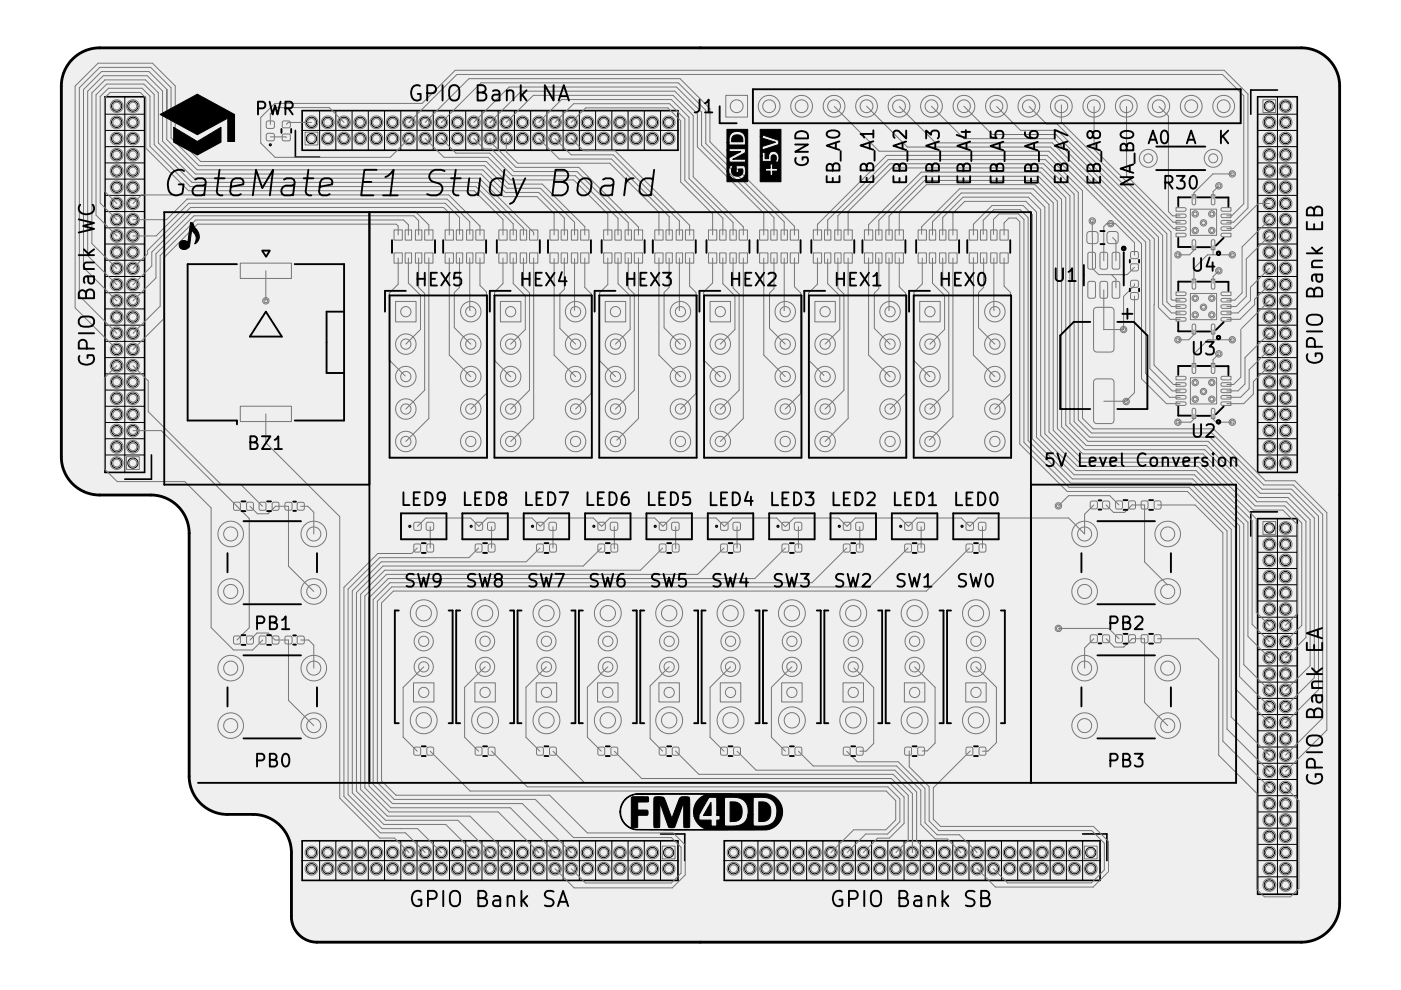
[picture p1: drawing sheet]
<svg xmlns="http://www.w3.org/2000/svg" width="297mm" height="210mm" viewBox="0 0 297 210" stroke-linecap="round" stroke-linejoin="round" font-family="sans-serif">
<path d="M15.4 12.5l1.3-1 1.4-.8 1.5-.4 1.5-.2h254.9l2.3 .4 2.2 1.1 1.5 1.3 1.1 1.6 .7 1.8 .2 1.9v173.5l-.4 2.4-1 2.1-1.3 1.5-1.6 1.1-1.8 .7-1.9 .3h-208.8l-1.6-.3-1.5-.7-1.4-1.5-.5-1-.3-1-.1-15.2-.5-2.2-1.1-1.9-.9-1-1.1-.9-1.2-.7-1.3-.5-1.7-.2-6.5-.1-1.3-.2-1.4-.5-1.5-.9-1.3-1.2-1-1.5-.6-1.6-.3-2.1v-51.7l-.2-1.8-.7-1.7-.9-1.5-1.2-1.2-1.5-.9-1.7-.6-1.8-.2-11.4-.1-1.3-.1-1.3-.4-1.6-.9-1.5-1.3-1-1.6-.7-1.7-.3-2.1v-78.8l.2-1.5 .5-1.4 .7-1.4z" fill-rule="evenodd" fill="#efefef"/>
<g fill="none" stroke="#000" stroke-width=".21">
<path d="M22.3 24.2h8.4M22.3 27.7h8.4M22.3 31.1h8.4M22.3 34.5h8.4M22.3 38h8.4M26.5 20.5v79.7M34 24.3l7.8-4.3 7.9 4.3-7.9 4.3zM36.8 27l5 3 5.1-3v3.1l-5.1 2.8-5-2.8zM48.3 25l1.4-.7v5.7h-1.4zM64.1 27.7h79.6M67.8 23.5v8.4M71.2 23.5v8.4"/>
<path d="M74.6 23.5v8.4M78.1 23.5v8.4M81.5 23.5v8.4M85 23.5v8.4M88.4 23.5v8.4M91.9 23.5v8.4M95.3 23.5v8.4M98.7 23.5v8.4M102.2 23.5v8.4M105.6 23.5v8.4M109.1 23.5v8.4M112.5 23.5v8.4"/>
<path d="M116 23.5v8.4M119.4 23.5v8.4M122.8 23.5v8.4M126.3 23.5v8.4M129.7 23.5v8.4M133.2 23.5v8.4M136.6 23.5v8.4M140 23.5v8.4M154.1 27.4h4.4v11.1h-4.4v-2.2h.4v.2a1.82 1.82 0 0 0 2.6 1.5 1.82 1.82 0 0 0 .6-2.9l-1.6 .1v1.4a.3 .3 0 0 0 .4 0 .3 .3 0 0 0 .1-.4v-.4h.8a1.19 1.19 0 0 1-1.1 1.6 1.19 1.19 0 0 1-1.2-1.5l.3-.7a.44 .44 0 0 0-.7 .1l-.2 1h-.4v-4.5h.5a.32 .32 0 0 0 .1 .4 .32 .32 0 0 0 .4-.1l2 .1-1.6 .7a.98 .98 0 0 0-.9 1l.1 .5h3.3v-.6h-2.7l2.3-1.2a.58 .58 0 0 0 .5-.7 .58 .58 0 0 0-.8-.4h-2.2a.31 .31 0 0 0-.4 0 .31 .31 0 0 0-.1 .3h-.5v-1.5h.5l.1 .4h2.9a.36 .36 0 0 0 .4 0 .36 .36 0 0 0 0-.5v-.2a1.8 1.8 0 0 0-1.9-2.1 1.8 1.8 0 0 0-1.5 2.4h-.5zM155.4 28.9a1.25 1.25 0 0 1 1.5-.2 1.25 1.25 0 0 1 .6 1.4h-2.4v-.7zM161.2 27.4h4.4v11.1h-4.4v-2.5h1.1l.1 .3h.9v.5a.3 .3 0 0 0 .1 .4 .3 .3 0 0 0 .4 0v-.9l1-.1a.33 .33 0 0 0 0-.4 .33 .33 0 0 0-.4-.1h-.6v-.5a.31 .31 0 0 0-.3-.4 .31 .31 0 0 0-.2 .5v.4h-1v.3h-1.1v-2.9h.4v.8a.32 .32 0 0 0 .2 .4 .32 .32 0 0 0 .3-.1h1.4a1.13 1.13 0 0 1 .5-1.4 .92 .92 0 0 1 .4 1.5h.1a.52 .52 0 0 0 .6-.1 .52 .52 0 0 0 0-.6 1.16 1.16 0 0 0-1.1-1.5 1.16 1.16 0 0 0-1 1.5h-.8v-1.2a.41 .41 0 0 0-.6 0 .41 .41 0 0 0 0 .5v.2h-.4v-4.2h.4v.2a1.76 1.76 0 0 0 1.4 .6l1.4 .5-2.1 .6a.54 .54 0 0 0-.7 .3 .54 .54 0 0 0 .2 .7l2.7-1a.67 .67 0 0 0 .6-1l-3.4-1.2-.1 .3h-.4zM266.6 24.2h8.4"/>
<path d="M266.6 27.7h8.4M266.6 31.1h8.4M266.6 34.5h8.4M266.6 38h8.4M270.8 20.5v79.7M22.3 41.4h8.4M22.3 44.9h8.4M22.3 48.3h8.4M22.3 51.7h8.4M22.3 55.2h8.4M22.3 58.6h8.4M40.4 47.2l.5 .1 .5 1.1a1.96 1.96 0 0 1-.1 3.3l.1-.3a1.98 1.98 0 0 0-.8-2.6l-.4 3.5a1.13 1.13 0 0 1-1.4 .6 1.13 1.13 0 0 1-.8-1.3 1.11 1.11 0 0 1 1.8-.3z"/>
<path d="M266.6 41.4h8.4M266.6 44.9h8.4M266.6 48.3h8.4M266.6 51.7h8.4M266.6 55.2h8.4M266.6 58.6h8.4M22.3 79.3h8.4M22.3 75.8h8.4M22.3 72.4h8.4M22.3 68.9h8.4M22.3 65.5h8.4M22.3 62.1h8.4"/>
<path d="M266.6 79.3h8.4M266.6 75.8h8.4M266.6 72.4h8.4M266.6 68.9h8.4M266.6 65.5h8.4M266.6 62.1h8.4M22.3 96.5h8.4M22.3 93h8.4M22.3 89.6h8.4M22.3 86.1h8.4M22.3 82.7h8.4M266.6 96.5h8.4"/>
<path d="M266.6 93h8.4M266.6 89.6h8.4M266.6 86.1h8.4M266.6 82.7h8.4M266.6 117.1h8.4M266.6 113.7h8.4M270.8 110v79.6M266.6 137.7h8.4M266.6 134.3h8.4M266.6 130.9h8.4M266.6 127.4h8.4M266.6 124h8.4"/>
<path d="M266.6 120.5h8.4M266.6 158.4h8.4M266.6 154.9h8.4M266.6 151.5h8.4M266.6 148.1h8.4M266.6 144.6h8.4M266.6 141.2h8.4M67.8 178.3v8.4M71.2 178.3v8.4M74.6 178.3v8.4M78.1 178.3v8.4M81.5 178.3v8.4"/>
<path d="M85 178.3v8.4M88.4 178.3v8.4M91.9 178.3v8.4M95.3 178.3v8.4M98.7 178.3v8.4M102.2 178.3v8.4M105.6 178.3v8.4M109.1 178.3v8.4M112.5 178.3v8.4M116 178.3v8.4M119.4 178.3v8.4M122.8 178.3v8.4"/>
<path d="M126.3 178.3v8.4M129.7 178.3v8.4M132.6 169.4a5.3 5.3 0 0 1 4.2-1.1h24.2a4 4 0 0 1 4.6 5.4 4.3 4.3 0 0 1-4.6 2.3h-24.2a4.7 4.7 0 0 1-5.1-2.4l-.2-1-.1-.5h.2a3.9 3.9 0 0 0 4.7 3.8h13.6l-.3-.1a3.8 3.8 0 0 1-2.4-2.7h1v.4a.37 .37 0 0 0 .2 .4 .37 .37 0 0 0 .4 0h2v.8a.66 .66 0 0 0 1 .4l.2-1.2h.3a.4 .4 0 0 0 .4-.2 .4 .4 0 0 0 0-.5l-.1-.3h-.6v-.1h1.6v1.9a.43 .43 0 0 0 .2 .5 .43 .43 0 0 0 .5-.1l.5 .1a3.3 3.3 0 0 0 3.6-1.8l.2-.6h1.1v1.7a.5 .5 0 0 0 .1 .6 .5 .5 0 0 0 .6 0l.4 .1a3.3 3.3 0 0 0 3.7-1.8 3 3 0 0 0-1.8-4.2l-2.4-.2a.5 .5 0 0 0-.6 .2 .5 .5 0 0 0 0 .6v3h-1.1v-.2a2.95 2.95 0 0 0-3.6-3.6h-.5a.65 .65 0 0 0-.9 .2v3.6h-1.6l-.1-3.6a1.59 1.59 0 0 0-1.8 .2l-1.8 3.1-.1 .6h-1a3.9 3.9 0 0 1 2.7-4.7h-15.1a3.8 3.8 0 0 0-3.2 3.7h-.2v-.3l.3-1.1zM133.2 178.3v8.4M133.8 169.2l.3-.3h3a.6 .6 0 0 1 .5 .5 .6 .6 0 0 1-.3 .6h-2.1v1.7l1.3 .1a.61 .61 0 0 1 .9 .3 .61 .61 0 0 1-.4 .8h-1.8v2.5l-.6 .1-.8-.1zM136.6 178.3v8.4M138.7 169.1l.1-.1a1.82 1.82 0 0 1 2.1 .4l1.5 4.1 1.5-3.8a1.06 1.06 0 0 1 1.5-.8l.6 .1 .2 .3v6a1.14 1.14 0 0 1-1.2 0l-.1-5.2-1.6 4.5a.9 .9 0 0 1-.3 .9 .9 .9 0 0 1-1 0 .61 .61 0 0 1-.5-.7l-1.6-4.7-.1 5.3a.83 .83 0 0 1-1.2-.2zM140 178.3v8.4M150.7 170.1l.1 2.8h-1.7zM154.8 170a1.95 1.95 0 0 1 2.5 1.7 1.84 1.84 0 0 1-1.7 2.5h-.8zM157.3 178.3v8.4M160.7 178.3v8.4"/>
<path d="M160.9 170a1.95 1.95 0 0 1 2.5 1.7 1.84 1.84 0 0 1-1.7 2.5h-.8zM164.1 178.3v8.4M167.6 178.3v8.4M171 178.3v8.4M174.5 178.3v8.4M177.9 178.3v8.4M181.4 178.3v8.4M184.8 178.3v8.4M188.2 178.3v8.4M191.7 178.3v8.4M195.1 178.3v8.4M198.6 178.3v8.4"/>
<path d="M202 178.3v8.4M205.4 178.3v8.4M208.9 178.3v8.4M212.3 178.3v8.4M215.8 178.3v8.4M219.2 178.3v8.4M222.7 178.3v8.4M226.1 178.3v8.4M229.5 178.3v8.4M266.6 179h8.4M266.6 175.6h8.4M266.6 172.1h8.4"/>
<path d="M266.6 168.7h8.4M266.6 165.3h8.4M266.6 161.8h8.4M64.1 182.5h79.6M153.6 182.5h79.6M266.6 185.9h8.4M266.6 182.5h8.4"/>
<circle cx="24.7" cy="32.8" r="1.08"/>
<circle cx="24.7" cy="39.7" r="1.08"/>
<circle cx="24.7" cy="29.4" r="1.08"/>
<circle cx="24.7" cy="25.9" r="1.08"/>
<circle cx="24.7" cy="22.5" r="1.08"/>
<circle cx="24.7" cy="36.3" r="1.08"/>
<circle cx="28.2" cy="32.8" r="1.08"/>
<circle cx="28.2" cy="39.7" r="1.08"/>
<circle cx="28.2" cy="29.4" r="1.08"/>
<circle cx="28.2" cy="22.5" r="1.08"/>
<circle cx="28.2" cy="25.9" r="1.08"/>
<circle cx="28.2" cy="36.3" r="1.08"/>
<circle cx="66" cy="29.4" r="1.08"/>
<circle cx="66" cy="25.9" r="1.08"/>
<circle cx="69.5" cy="29.4" r="1.08"/>
<circle cx="69.5" cy="25.9" r="1.08"/>
<circle cx="72.9" cy="29.4" r="1.08"/>
<circle cx="72.9" cy="25.9" r="1.08"/>
<circle cx="76.4" cy="29.4" r="1.08"/>
<circle cx="76.4" cy="25.9" r="1.08"/>
<circle cx="79.8" cy="29.4" r="1.08"/>
<circle cx="79.8" cy="25.9" r="1.08"/>
<circle cx="83.3" cy="25.9" r="1.08"/>
<circle cx="83.3" cy="29.4" r="1.08"/>
<circle cx="86.7" cy="29.4" r="1.08"/>
<circle cx="86.7" cy="25.9" r="1.08"/>
<circle cx="90.1" cy="29.4" r="1.08"/>
<circle cx="90.1" cy="25.9" r="1.08"/>
<circle cx="93.6" cy="29.4" r="1.08"/>
<circle cx="93.6" cy="25.9" r="1.08"/>
<circle cx="97" cy="29.4" r="1.08"/>
<circle cx="97" cy="25.9" r="1.08"/>
<circle cx="100.5" cy="29.4" r="1.08"/>
<circle cx="100.5" cy="25.9" r="1.08"/>
<circle cx="103.9" cy="29.4" r="1.08"/>
<circle cx="103.9" cy="25.9" r="1.08"/>
<circle cx="107.3" cy="29.4" r="1.08"/>
<circle cx="107.3" cy="25.9" r="1.08"/>
<circle cx="110.8" cy="29.4" r="1.08"/>
<circle cx="110.8" cy="25.9" r="1.08"/>
<circle cx="114.2" cy="25.9" r="1.08"/>
<circle cx="114.2" cy="29.4" r="1.08"/>
<circle cx="117.7" cy="25.9" r="1.08"/>
<circle cx="117.7" cy="29.4" r="1.08"/>
<circle cx="121.1" cy="29.4" r="1.08"/>
<circle cx="121.1" cy="25.9" r="1.08"/>
<circle cx="124.6" cy="29.4" r="1.08"/>
<circle cx="124.6" cy="25.9" r="1.08"/>
<circle cx="128" cy="25.9" r="1.08"/>
<circle cx="128" cy="29.4" r="1.08"/>
<circle cx="131.4" cy="25.9" r="1.08"/>
<circle cx="131.4" cy="29.4" r="1.08"/>
<circle cx="134.9" cy="29.4" r="1.08"/>
<circle cx="134.9" cy="25.9" r="1.08"/>
<circle cx="138.3" cy="29.4" r="1.08"/>
<circle cx="138.3" cy="25.9" r="1.08"/>
<circle cx="141.8" cy="29.4" r="1.08"/>
<circle cx="141.8" cy="25.9" r="1.08"/>
<circle cx="269.1" cy="32.8" r="1.08"/>
<circle cx="269.1" cy="25.9" r="1.08"/>
<circle cx="269.1" cy="36.3" r="1.08"/>
<circle cx="269.1" cy="29.4" r="1.08"/>
<circle cx="269.1" cy="22.5" r="1.08"/>
<circle cx="269.1" cy="39.7" r="1.08"/>
<circle cx="272.6" cy="32.8" r="1.08"/>
<circle cx="272.6" cy="39.7" r="1.08"/>
<circle cx="272.6" cy="36.3" r="1.08"/>
<circle cx="272.6" cy="29.4" r="1.08"/>
<circle cx="272.6" cy="22.5" r="1.08"/>
<circle cx="272.6" cy="25.9" r="1.08"/>
<circle cx="24.7" cy="50" r="1.08"/>
<circle cx="24.7" cy="46.6" r="1.08"/>
<circle cx="24.7" cy="56.9" r="1.08"/>
<circle cx="24.7" cy="53.5" r="1.08"/>
<circle cx="24.7" cy="43.1" r="1.08"/>
<circle cx="28.2" cy="50" r="1.08"/>
<circle cx="28.2" cy="46.6" r="1.08"/>
<circle cx="28.2" cy="56.9" r="1.08"/>
<circle cx="28.2" cy="53.5" r="1.08"/>
<circle cx="28.2" cy="43.1" r="1.08"/>
<circle cx="269.1" cy="50" r="1.08"/>
<circle cx="269.1" cy="46.6" r="1.08"/>
<circle cx="269.1" cy="56.9" r="1.08"/>
<circle cx="269.1" cy="53.5" r="1.08"/>
<circle cx="269.1" cy="43.1" r="1.08"/>
<circle cx="272.6" cy="46.6" r="1.08"/>
<circle cx="272.6" cy="50" r="1.08"/>
<circle cx="272.6" cy="53.5" r="1.08"/>
<circle cx="272.6" cy="56.9" r="1.08"/>
<circle cx="272.6" cy="43.1" r="1.08"/>
<circle cx="24.7" cy="77.5" r="1.08"/>
<circle cx="24.7" cy="63.8" r="1.08"/>
<circle cx="24.7" cy="60.3" r="1.08"/>
<circle cx="24.7" cy="67.2" r="1.08"/>
<circle cx="24.7" cy="70.7" r="1.08"/>
<circle cx="24.7" cy="74.1" r="1.08"/>
<circle cx="28.2" cy="77.5" r="1.08"/>
<circle cx="28.2" cy="63.8" r="1.08"/>
<circle cx="28.2" cy="70.7" r="1.08"/>
<circle cx="28.2" cy="60.3" r="1.08"/>
<circle cx="28.2" cy="67.2" r="1.08"/>
<circle cx="28.2" cy="74.1" r="1.08"/>
<circle cx="269.1" cy="77.5" r="1.08"/>
<circle cx="269.1" cy="63.8" r="1.08"/>
<circle cx="269.1" cy="67.2" r="1.08"/>
<circle cx="269.1" cy="70.7" r="1.08"/>
<circle cx="269.1" cy="60.3" r="1.08"/>
<circle cx="269.1" cy="74.1" r="1.08"/>
<circle cx="272.6" cy="77.5" r="1.08"/>
<circle cx="272.6" cy="70.7" r="1.08"/>
<circle cx="272.6" cy="63.8" r="1.08"/>
<circle cx="272.6" cy="67.2" r="1.08"/>
<circle cx="272.6" cy="60.3" r="1.08"/>
<circle cx="272.6" cy="74.1" r="1.08"/>
<circle cx="24.7" cy="81" r="1.08"/>
<circle cx="24.7" cy="98.2" r="1.08"/>
<circle cx="24.7" cy="94.7" r="1.08"/>
<circle cx="24.7" cy="91.3" r="1.08"/>
<circle cx="24.7" cy="84.4" r="1.08"/>
<circle cx="24.7" cy="87.9" r="1.08"/>
<circle cx="28.2" cy="81" r="1.08"/>
<circle cx="28.2" cy="87.9" r="1.08"/>
<circle cx="28.2" cy="84.4" r="1.08"/>
<circle cx="28.2" cy="91.3" r="1.08"/>
<circle cx="28.2" cy="98.2" r="1.08"/>
<circle cx="28.2" cy="94.7" r="1.08"/>
<circle cx="269.1" cy="81" r="1.08"/>
<circle cx="269.1" cy="87.9" r="1.08"/>
<circle cx="269.1" cy="91.3" r="1.08"/>
<circle cx="269.1" cy="94.7" r="1.08"/>
<circle cx="269.1" cy="84.4" r="1.08"/>
<circle cx="269.1" cy="98.2" r="1.08"/>
<circle cx="272.6" cy="81" r="1.08"/>
<circle cx="272.6" cy="98.2" r="1.08"/>
<circle cx="272.6" cy="87.9" r="1.08"/>
<circle cx="272.6" cy="84.4" r="1.08"/>
<circle cx="272.6" cy="91.3" r="1.08"/>
<circle cx="272.6" cy="94.7" r="1.08"/>
<circle cx="269.1" cy="118.8" r="1.08"/>
<circle cx="269.1" cy="115.4" r="1.08"/>
<circle cx="269.1" cy="111.9" r="1.08"/>
<circle cx="272.6" cy="111.9" r="1.08"/>
<circle cx="272.6" cy="118.8" r="1.08"/>
<circle cx="272.6" cy="115.4" r="1.08"/>
<circle cx="269.1" cy="125.7" r="1.08"/>
<circle cx="269.1" cy="129.1" r="1.08"/>
<circle cx="269.1" cy="122.3" r="1.08"/>
<circle cx="269.1" cy="132.6" r="1.08"/>
<circle cx="269.1" cy="139.5" r="1.08"/>
<circle cx="269.1" cy="136" r="1.08"/>
<circle cx="272.6" cy="125.7" r="1.08"/>
<circle cx="272.6" cy="129.1" r="1.08"/>
<circle cx="272.6" cy="132.6" r="1.08"/>
<circle cx="272.6" cy="122.3" r="1.08"/>
<circle cx="272.6" cy="136" r="1.08"/>
<circle cx="272.6" cy="139.5" r="1.08"/>
<circle cx="269.1" cy="142.9" r="1.08"/>
<circle cx="269.1" cy="156.7" r="1.08"/>
<circle cx="269.1" cy="146.3" r="1.08"/>
<circle cx="269.1" cy="153.2" r="1.08"/>
<circle cx="269.1" cy="149.8" r="1.08"/>
<circle cx="272.6" cy="156.7" r="1.08"/>
<circle cx="272.6" cy="142.9" r="1.08"/>
<circle cx="272.6" cy="146.3" r="1.08"/>
<circle cx="272.6" cy="153.2" r="1.08"/>
<circle cx="272.6" cy="149.8" r="1.08"/>
<circle cx="269.1" cy="160.1" r="1.08"/>
<circle cx="269.1" cy="173.9" r="1.08"/>
<circle cx="269.1" cy="163.5" r="1.08"/>
<circle cx="269.1" cy="177.3" r="1.08"/>
<circle cx="269.1" cy="170.4" r="1.08"/>
<circle cx="269.1" cy="167" r="1.08"/>
<circle cx="272.6" cy="160.1" r="1.08"/>
<circle cx="272.6" cy="173.9" r="1.08"/>
<circle cx="272.6" cy="163.5" r="1.08"/>
<circle cx="272.6" cy="177.3" r="1.08"/>
<circle cx="272.6" cy="170.4" r="1.08"/>
<circle cx="272.6" cy="167" r="1.08"/>
<circle cx="66" cy="180.7" r="1.08"/>
<circle cx="66" cy="184.2" r="1.08"/>
<circle cx="69.5" cy="180.7" r="1.08"/>
<circle cx="69.5" cy="184.2" r="1.08"/>
<circle cx="72.9" cy="180.7" r="1.08"/>
<circle cx="72.9" cy="184.2" r="1.08"/>
<circle cx="76.4" cy="180.7" r="1.08"/>
<circle cx="76.4" cy="184.2" r="1.08"/>
<circle cx="79.8" cy="180.7" r="1.08"/>
<circle cx="79.8" cy="184.2" r="1.08"/>
<circle cx="83.3" cy="180.7" r="1.08"/>
<circle cx="83.3" cy="184.2" r="1.08"/>
<circle cx="86.7" cy="180.7" r="1.08"/>
<circle cx="86.7" cy="184.2" r="1.08"/>
<circle cx="90.1" cy="180.7" r="1.08"/>
<circle cx="90.1" cy="184.2" r="1.08"/>
<circle cx="93.6" cy="180.7" r="1.08"/>
<circle cx="93.6" cy="184.2" r="1.08"/>
<circle cx="97" cy="180.7" r="1.08"/>
<circle cx="97" cy="184.2" r="1.08"/>
<circle cx="100.5" cy="180.7" r="1.08"/>
<circle cx="100.5" cy="184.2" r="1.08"/>
<circle cx="103.9" cy="180.7" r="1.08"/>
<circle cx="103.9" cy="184.2" r="1.08"/>
<circle cx="107.3" cy="180.7" r="1.08"/>
<circle cx="107.3" cy="184.2" r="1.08"/>
<circle cx="110.8" cy="180.7" r="1.08"/>
<circle cx="110.8" cy="184.2" r="1.08"/>
<circle cx="114.2" cy="180.7" r="1.08"/>
<circle cx="114.2" cy="184.2" r="1.08"/>
<circle cx="117.7" cy="180.7" r="1.08"/>
<circle cx="117.7" cy="184.2" r="1.08"/>
<circle cx="121.1" cy="180.7" r="1.08"/>
<circle cx="121.1" cy="184.2" r="1.08"/>
<circle cx="124.6" cy="180.7" r="1.08"/>
<circle cx="124.6" cy="184.2" r="1.08"/>
<circle cx="128" cy="180.7" r="1.08"/>
<circle cx="128" cy="184.2" r="1.08"/>
<circle cx="131.4" cy="180.7" r="1.08"/>
<circle cx="131.4" cy="184.2" r="1.08"/>
<circle cx="134.9" cy="180.7" r="1.08"/>
<circle cx="134.9" cy="184.2" r="1.08"/>
<circle cx="138.3" cy="180.7" r="1.08"/>
<circle cx="138.3" cy="184.2" r="1.08"/>
<circle cx="141.8" cy="180.7" r="1.08"/>
<circle cx="141.8" cy="184.2" r="1.08"/>
<circle cx="155.5" cy="180.7" r="1.08"/>
<circle cx="155.5" cy="184.2" r="1.08"/>
<circle cx="159" cy="180.7" r="1.08"/>
<circle cx="159" cy="184.2" r="1.08"/>
<circle cx="162.4" cy="180.7" r="1.08"/>
<circle cx="162.4" cy="184.2" r="1.08"/>
<circle cx="165.9" cy="180.7" r="1.08"/>
<circle cx="165.9" cy="184.2" r="1.08"/>
<circle cx="169.3" cy="180.7" r="1.08"/>
<circle cx="169.3" cy="184.2" r="1.08"/>
<circle cx="172.7" cy="180.7" r="1.08"/>
<circle cx="172.7" cy="184.2" r="1.08"/>
<circle cx="176.2" cy="180.7" r="1.08"/>
<circle cx="176.2" cy="184.2" r="1.08"/>
<circle cx="179.6" cy="180.7" r="1.08"/>
<circle cx="179.6" cy="184.2" r="1.08"/>
<circle cx="183.1" cy="180.7" r="1.08"/>
<circle cx="183.1" cy="184.2" r="1.08"/>
<circle cx="186.5" cy="180.7" r="1.08"/>
<circle cx="186.5" cy="184.2" r="1.08"/>
<circle cx="190" cy="180.7" r="1.08"/>
<circle cx="190" cy="184.2" r="1.08"/>
<circle cx="193.4" cy="180.7" r="1.08"/>
<circle cx="193.4" cy="184.2" r="1.08"/>
<circle cx="196.8" cy="180.7" r="1.08"/>
<circle cx="196.8" cy="184.2" r="1.08"/>
<circle cx="200.3" cy="180.7" r="1.08"/>
<circle cx="200.3" cy="184.2" r="1.08"/>
<circle cx="203.7" cy="180.7" r="1.08"/>
<circle cx="203.7" cy="184.2" r="1.08"/>
<circle cx="207.2" cy="180.7" r="1.08"/>
<circle cx="207.2" cy="184.2" r="1.08"/>
<circle cx="210.6" cy="180.7" r="1.08"/>
<circle cx="210.6" cy="184.2" r="1.08"/>
<circle cx="214.1" cy="180.7" r="1.08"/>
<circle cx="214.1" cy="184.2" r="1.08"/>
<circle cx="217.5" cy="180.7" r="1.08"/>
<circle cx="217.5" cy="184.2" r="1.08"/>
<circle cx="220.9" cy="180.7" r="1.08"/>
<circle cx="220.9" cy="184.2" r="1.08"/>
<circle cx="224.4" cy="180.7" r="1.08"/>
<circle cx="224.4" cy="184.2" r="1.08"/>
<circle cx="227.8" cy="180.7" r="1.08"/>
<circle cx="227.8" cy="184.2" r="1.08"/>
<circle cx="231.3" cy="180.7" r="1.08"/>
<circle cx="231.3" cy="184.2" r="1.08"/>
<circle cx="269.1" cy="180.7" r="1.08"/>
<circle cx="269.1" cy="187.6" r="1.08"/>
<circle cx="269.1" cy="184.2" r="1.08"/>
<circle cx="272.6" cy="180.7" r="1.08"/>
<circle cx="272.6" cy="187.6" r="1.08"/>
<circle cx="272.6" cy="184.2" r="1.08"/>
</g>
<path d="M270.8 19.1h-5.6v5.1M22.3 20.5h8.4v79.7h-8.4zM62.6 27.7v5.6h5.2M64.1 23.5h79.6v8.4h-79.6zM266.6 20.5h8.4v79.7h-8.4zM32.1 96.5v5.1h-5.6M266.6 110h8.4v79.6h-8.4zM270.8 108.5h-5.6v5.2M64.1 178.3h79.6v8.4h-79.6zM140 176.8h5.2v5.7M153.6 178.3h79.6v8.4h-79.6zM229.5 176.8h5.2v5.7" fill="none" stroke="#000" stroke-width=".35"/>
<path d="M15.4 12.5l1.2-1 1.4-.7 1.5-.5 1.6-.2h254.8l2.4 .4 2.2 1.1 1.5 1.3 1.1 1.6 .7 1.8 .2 1.9v173.5l-.3 2.4-1.1 2.1-1.3 1.5-1.6 1.1-1.8 .7-1.9 .3h-208.8l-1.6-.3-1.5-.7-.8-.7-.7-.8-.5-1-.2-1-.1-15.2-.5-2.2-1.1-1.9-.9-1-1.1-.9-1.2-.7-1.3-.5-1.8-.2-6.4-.1-1.4-.2-1.3-.5-1.5-.9-1.3-1.2-.9-1.4-.7-1.7-.3-2.1v-51.7l-.2-1.8-.7-1.7-.9-1.5-1.3-1.2-1.5-.9-1.7-.6-1.7-.2-11.4-.1-1.3-.1-1.3-.4-1.6-.9-1.5-1.3-1-1.6-.7-1.7-.3-2v-78.8l.2-1.5 .5-1.5 .7-1.4z" fill="none" stroke="#000" stroke-width=".6"/>
<g fill="none" stroke="#777779" stroke-width=".21">
<path d="M35.4 23.8h.1M56.6 28.4l.2-.1 1.3 .1 .1 .3-.1 1-.3 .2-1.2-.2-.2-.2zM56.6 25.8l.2-.2 1.3 .2 .1 .2-.1 1.1-.3 .1-1.2-.1-.2-.3zM57.3 29h3.3l.1 .1M59.9 28.5l.3-.1 1.3 .1 .1 .3-.1 1-.3 .1-1.3-.1-.1-.3zM59.9 25.7l.3-.1 1.3 .1 .1 .3-.1 1-.3 .1-1.3-.1-.1-.3zM64.7 28h2.7v2.7h-2.7zM66 26h-4.9l-.4 .4M72.9 25.9l-3.1-3.1h-11.2l-1.3 1.3v2.3M86.7 29.4l-4 4h-24.4l-3-3.1v-5.4l3-3h31.2l7-7h163.1l5 5v24.2l-3.1 3h-1.4M86.7 25.9h.1M86.7 25.9l10.2-10.1h162.3l4.5 4.5v22.9l-2.6 2.6h-1"/>
<path d="M90.1 29.4l4 4h9.4l4.8 4.7h13.3l7.3 7.3v4.4M90.2 25.9l9.2-9.2h44.8l6.3 6.3v7.1l17.9 17.9v1.8M93.6 25.9l8.4-8.3h41.8l5.8 5.8v7l16.7 16.7v2.7M93.6 29.4l3.1 3.1h7.1l4.8 4.8h13.4l9 9v3.5M100.5 29.4l2.2 2.2h1.5l4.8 4.8h13.4l10.8 10.8v2.6M100.5 25.9l7.5-7.5h35.4l5.3 5.4v7l15.4 15.3v3.7M103.9 25.9l6.6-6.6h32.6l4.8 4.8v7.1l14 14v4.6M103.9 29.4v.6l5.5 5.5h13.3l12.7 12.6v1.7M107.3 29.4v2.8l2.5 2.4h19.5l10.4 10.4v4.8M107.3 25.9l5.8-5.7h29.6l4.3 4.3v13l10.6 10.6v1.7M114.2 29.4l4.4 4.3h11.1l12.2 12.2v3.9M114.2 25.9l4.9-4.8h23.2l3.8 3.8v12.9l9.3 9.4v2.6"/>
<path d="M117.7 29.4l3.4 3.4h8.9l14 14v3M117.7 25.9l3.9-3.9h20.4l3.2 3.2v13l8.1 8.1v3.5M121.1 29.4l2.6 2.5h6.7l15.8 15.9v2M121.1 25.9l3.1-3h17.4l2.7 2.7v13l6.8 6.8v4.4M153.9 20.2h4.6v4.6h-4.6zM176.9 22.6l9.5 9.5h36l19.6 19.6v28.6l5.3 5.3h2.9M183.7 22.5l8.7 8.7h30.3l20.2 20.1v27.9l5.1 5h2.2M190.7 22.6l7.7 7.7h24.7l20.7 20.7v27.1l4.7 4.8h1.7M197.5 22.5l6.9 6.9h19.1l21.2 21.2v26.8l4.1 4.1h1.4M204.4 22.5l6 6h13.4l21.8 21.8v14.9l2.5 2.5h2.1M211.3 22.6l5.1 5h7.8l22.3 22.3v14.6l1.9 1.9h1.8M218.2 22.6l3.7 3.7h2.2l23.3 23.2v14.5l1 1h1.8"/>
<path d="M225 22.3v3.6l23.3 23.3v14.2l.2 .2h1.7M232 22.6v9l16.8 16.9h1.4M238.8 22.6v14.6l9.9 9.9h1.5M245.7 22.6l2 2v20.3l.9 .9h1.6M258.4 39.4l-1.2 1.2v1.6M261.3 36.9h-4.1l-4.1 4v1.3M267.8 21.1h2.7v2.8h-2.7zM24.8 43.1l-2.7-2.6v-19.7l1.3-1.2h6.4l1.1 1.2v10.6l9.1 9h60.5l6.1 6.1v3.3M24.8 46.6l-3.6-3.5v-22.6l1.8-1.8h7.1l1.7 1.7v10.6l8.5 8.6h60.6l7.9 7.9v2.3M28.2 46.6h7.1l4.4-4.4h55.1l4.8 4.8v2.7M28.2 43.1l1.8-1.8h65.2l6.6 6.6v1.9M50.9 55.8h10.9v3.2h-10.9z"/>
<path d="M56.4 57.4v6.4M83.5 48.7h1.8v2.2h-1.8zM83.5 53.6h1.8v2.2h-1.8zM84.4 49.8v-1.9l-.4-.4h-42.1l-7.1 7v13l-6.6 6.6M84.4 54.7v5.6l-1.9 1.9v14.1l3.4 3.4M85.9 48.7h1.4v2.2h-1.4zM85.9 53.6h1.4v2.2h-1.4zM86.6 49.8v-2.1l-1-1.1h-44.1l-7.5 7.6v10.7l-5.8 5.8M86.6 54.7v5.3l2.5 2.6v7.3l-3.1 3.1M88.1 48.7h1.3v2.2h-1.3zM88.1 53.6h1.3v2.2h-1.3zM88.8 49.8v-3l-1.1-1h-46.6l-8 8v5.1l-4.9 4.9"/>
<path d="M88.8 54.7v6.2l1.2 1.3v20.5l-4 4M90 48.7h1.8v2.2h-1.8zM90 53.6h1.8v2.2h-1.8zM90.9 49.8v-2.1l-2.8-2.8h-47.3l-8.6 8.5v3l-4 3.9M90.9 54.7v34l-4.9 4.9M94.4 48.7h1.7v2.2h-1.7zM94.4 53.6h1.7v2.2h-1.7zM95.3 49.8v-4.6l-1.2-1.2h-53.7l-9.1 9.1v.7l-3.1 3.1M95.3 54.7v20.6l4.5 4.5M96.7 48.7h1.4v2.2h-1.4zM96.7 53.6h1.4v2.2h-1.4zM97.4 49.7v-3.6l-3-3h-54.4l-6.9 6.9h-4.9"/>
<path d="M97.4 54.7v6.2l-1.1 1.1v7.5l3.5 3.5M98.9 48.7h1.4v2.2h-1.4zM98.9 53.6h1.4v2.2h-1.4zM99.6 54.7l.1 11.1M100.9 48.7h1.7v2.2h-1.7zM100.9 53.6h1.7v2.2h-1.7zM101.8 54.7v5.8l1.3 1.4v21.5l-3.3 3.3M105.8 48.7h1.7v2.2h-1.7zM105.8 53.6h1.7v2.2h-1.7zM106.6 54.7v5.4l-1.7 1.8v14.6l3.4 3.3M108.1 48.7h1.4v2.2h-1.4zM108.1 53.6h1.4v2.2h-1.4z"/>
<path d="M108.8 54.7v5.4l2.6 2.6v7.2l-3.1 3.1M110.3 48.7h1.4v2.2h-1.4zM110.3 53.6h1.4v2.2h-1.4zM111 49.8v-1.4l-9.7-9.7h-60.6l-8-8v-10.7l-2.2-2.2h-7.9l-2.2 2.3v25.5l4.4 4.4M111 54.7v6.1l1.3 1.3v20.6l-4 4M112.3 48.7h1.7v2.2h-1.7zM112.3 53.6h1.7v2.2h-1.7zM113.1 49.8v-.5l-11.5-11.5h-60.5l-7.5-7.5v-10.6l-2.7-2.8h-8.6l-2.8 2.8v31.9l5.2 5.3M113.1 54.7v34l-4.8 4.9M116.6 48.7h1.8v2.2h-1.8zM116.6 53.6h1.8v2.2h-1.8zM117.5 49.8v-4.5l-3.6-3.6h-7.1l-4.8-4.8h-60.6l-6.9-7v-10.6l-3.3-3.2h-9.3l-3.3 3.3v34.8l6.1 6.1"/>
<path d="M117.5 54.8v20.5l4.5 4.5M119 48.7h1.3v2.2h-1.3zM119 53.6h1.3v2.2h-1.3zM119.7 49.8v-3.6l-5.5-5.4h-7l-4.8-4.8h-60.6l-6.4-6.4v-10.7l-3.8-3.7h-10.1l-3.8 3.8v37.7l7 7.1M119.7 54.7v6.6l-1 1v7.3l3.3 3.4M121.1 48.7h1.4v2.2h-1.4zM121.1 53.6h1.4v2.2h-1.4zM121.8 49.8v-2.7l-7.2-7.2h-7.1l-4.8-4.8h-60.5l-5.9-5.9v-10.6l-4.3-4.3h-10.8l-4.4 4.3v44.1l8 8M121.8 54.8l-.1 11M123.1 48.7h1.8v2.2h-1.8zM123.1 53.6h1.8v2.2h-1.8zM124 54.7v6.2l1.3 1.4v21.1l-3.3 3.3"/>
<path d="M124 49.8v-1.8l-9-9h-7.1l-4.8-4.8h-60.6l-5.3-5.3v-10.7l-4.9-4.8h-11.5l-4.9 4.9v47l8.9 8.8M128 48.7h1.7v2.2h-1.7zM128 53.6h1.7v2.2h-1.7zM128.9 54.7v5.6l-1.8 1.8v14.4l3.4 3.3M130.4 48.7h1.3v2.2h-1.3zM130.4 53.6h1.3v2.2h-1.3zM131 54.7v5.5l2.6 2.5v7.2l-3.1 3.1M132.5 48.7h1.4v2.2h-1.4zM132.5 53.6h1.4v2.2h-1.4zM133.2 54.7v6.4l1.3 1.2v20.4l-4 4M134.5 48.7h1.8v2.2h-1.8zM134.5 53.6h1.8v2.2h-1.8z"/>
<path d="M135.4 54.7v34l-4.6 4.6M138.8 48.7h1.8v2.2h-1.8zM138.8 53.6h1.8v2.2h-1.8zM139.7 54.7v20.6l4.6 4.5M141.2 48.7h1.4v2.2h-1.4zM141.2 53.6h1.4v2.2h-1.4zM141.9 54.7v6.2l-1.1 1.1v7.5l3.5 3.5M143.4 48.7h1.3v2.2h-1.3zM143.4 53.6h1.3v2.2h-1.3zM144 54.7v11.2M145.3 48.7h1.8v2.2h-1.8zM145.3 53.6h1.8v2.2h-1.8z"/>
<path d="M146.2 54.7v6l1.4 1.3v21.4l-3.3 3.3M150.2 48.7h1.8v2.2h-1.8zM150.2 53.6h1.8v2.2h-1.8zM151.1 54.7v5.3l-1.9 1.9v14.4l3.5 3.5M152.6 48.7h1.3v2.2h-1.3zM152.6 53.6h1.3v2.2h-1.3zM153.3 54.7v5.5l2.5 2.5v7.2l-3.1 3.1M154.7 48.7h1.4v2.2h-1.4zM154.7 53.6h1.4v2.2h-1.4zM155.4 54.7v6.4l1.3 1.3v20.3l-4 4M156.7 48.7h1.8v2.2h-1.8zM156.7 53.6h1.8v2.2h-1.8z"/>
<path d="M157.6 54.7v34l-4.9 4.9M161.1 48.7h1.7v2.2h-1.7zM161.1 53.6h1.7v2.2h-1.7zM161.9 54.7v20.6l4.6 4.5M163.4 48.7h1.4v2.2h-1.4zM163.4 53.6h1.4v2.2h-1.4zM164.1 54.7v6.5l-.9 1v7.4l3.3 3.4M165.6 48.7h1.3v2.2h-1.3zM165.6 53.6h1.3v2.2h-1.3zM166.3 54.7l-.1 11.1M167.6 48.7h1.7v2.2h-1.7zM167.6 53.6h1.7v2.2h-1.7z"/>
<path d="M168.4 54.7v6.1l1.4 1.4v21.2l-3.3 3.3M172.4 48.7h1.8v2.2h-1.8zM172.4 53.6h1.8v2.2h-1.8zM173.3 49.8v-2.2l14.6-14.7h34.1l7.5 7.5v48.3l2.3 2.2h25.5l11 11h6.3l6.7 6.8v46.1l-8.7 8.7M173.3 54.7v5.6l-1.9 1.9v14.1l3.3 3.3M174.8 48.7h1.4v2.2h-1.4zM174.8 53.6h1.4v2.2h-1.4zM175.5 49.8v-3.1l12.8-12.9h33.3l7 7v48.2l2.8 2.8h25.5l11 11h6.3l6.2 6.3v43.1l-7.8 7.9M175.5 54.9v5.3l2.5 2.5v7.2l-3.1 3.1M177 48.7h1.3v2.2h-1.3zM177 53.6h1.3v2.2h-1.3zM177.7 54.7v6.4l1.2 1.3v20.3l-4 4"/>
<path d="M177.7 49.8v-4.1l11-11h32.6l6.4 6.5v48.2l3.3 3.3h25.5l11.1 11h6.2l5.7 5.7v36.9l-6.9 6.9M178.9 48.7h1.8v2.2h-1.8zM178.9 53.6h1.8v2.2h-1.8zM179.8 49.8v-5l9.3-9.2h31.8l5.9 5.9v48.3l3.9 3.8h25.5l11 11h6.3l5.2 5.2v33.9l-6.1 6.1M179.8 54.7v34l-4.9 4.9M183.3 48.7h1.7v2.2h-1.7zM183.3 53.6h1.7v2.2h-1.7zM184.2 49.8v-2.2l11.1-11.1h25.2l5.5 5.4v48.2l4.3 4.4h25.5l11 11h6.3l4.7 4.7v30.9l-5.2 5.2M184.2 54.7v20.6l4.5 4.5M185.6 48.7h1.4v2.2h-1.4zM185.6 53.6h1.4v2.2h-1.4zM186.3 49.8v-3.1l9.4-9.3h24.5l4.9 4.9v48.2l4.8 4.8h25.5l11.1 11.1h6.2l4.2 4.1v24.6l-4.3 4.4"/>
<path d="M186.3 54.7v6.5l-.9 1v7.4l3.3 3.4M187.8 48.7h1.4v2.2h-1.4zM187.8 53.6h1.4v2.2h-1.4zM188.5 49.8v-4l7.5-7.5h23.8l4.4 4.3v48.3l5.4 5.3h25.5l11 11.1h6.3l3.6 3.6v21.7l-3.4 3.4M188.5 54.7l-.1 11.1M189.8 48.7h1.7v2.2h-1.7zM189.8 53.6h1.7v2.2h-1.7zM190.7 49.8v-4.9l5.7-5.8h23l3.9 3.9v48.2l5.9 5.9h25.5l11 11.1h6.3l3.1 3.1v18.7l-2.5 2.6M190.7 54.7v6.1l1.3 1.4v21.2l-3.3 3.3M194.7 48.7h1.7v2.2h-1.7zM194.7 53.6h1.7v2.2h-1.7zM195.4 49.7v-1.6l8-8.1h15.7l3.3 3.4v48.2l6.4 6.4h25.5l12.1 12v19.8l2.7 2.8"/>
<path d="M195.5 54.7v5.5l-1.7 1.8v14.5l3.4 3.3M197 48.7h1.4v2.2h-1.4zM197 53.6h1.4v2.2h-1.4zM197.7 54.7v5.4l2.6 2.5v7.3l-3.1 3.1M197.7 49.8v-2.8l6.1-6.1h14.7l3 3v48.1l7 6.9h25.5l11.5 11.5v22l3.6 3.6M199.2 48.7h1.4v2.2h-1.4zM199.2 53.6h1.4v2.2h-1.4zM199.9 54.7v6.1l1.3 1.3v20.6l-4 4M199.9 49.8v-3.7l4.3-4.3h13.8l2.6 2.6v47.9l7.5 7.5h25.5l11 11v24.1l4.5 4.6M201.2 48.7h1.7v2.2h-1.7zM201.2 53.6h1.7v2.2h-1.7zM202 49.8v-4.6l2.6-2.5h12.9l2.3 2.2v47.8l7.9 8h25.5l10.5 10.4v29.8l5.4 5.4"/>
<path d="M202 54.7v33.6l-5 5M205.5 48.7h1.8v2.2h-1.8zM205.5 53.6h1.8v2.2h-1.8zM206.4 54.7v20.6l4.5 4.5M206.4 49.8v-2.3l3.9-3.9h6.6l2 1.9v47.6l8.5 8.4h25.5l9.9 10v32l6.3 6.3M207.9 48.7h1.3v2.2h-1.3zM207.9 53.6h1.3v2.2h-1.3zM208.5 49.7v-3l2.2-2.2h5.6l1.7 1.6v47.3l9 9h25.5l9.4 9.5v34.1l7.2 7.2M208.5 54.7v6.2l-1 1.1v7.5l3.4 3.5M210 48.7h1.4v2.2h-1.4zM210 53.6h1.4v2.2h-1.4zM210.6 49.7v-3.2l1.2-1.2h4.1l1.2 1.2v47.3l9.5 9.5h25.5l8.9 8.9v39.8l8.1 8.1"/>
<path d="M210.7 54.7l.1 11.1M212 48.7h1.8v2.2h-1.8zM212 53.6h1.8v2.2h-1.8zM212.9 54.7v6l1.3 1.3v21.4l-3.3 3.3M212.9 49.8v-2.5l1-1.1h1.5l.8 .8v47.2l10.1 10h25.5l8.4 8.4v42l8.9 8.9M230.6 49.3l.4-.2h1.2a.59 .59 0 0 1 .6 .6v1.4a.59 .59 0 0 1-.6 .6h-1.2a.59 .59 0 0 1-.6-.6v-1.4zM230.8 53.6l1.1-.1 .3 .2 .1 3-.3 .3-1 .1-.3-.3-.1-2.9zM230.8 59.8l1.1-.2 .3 .3 .1 2.9-.3 .4h-1l-.3-.2-.1-2.9zM231.6 46.9v3.4M231.6 50.3v6.6l1.3 1.3h6.1l1.5-1.5M233.3 53.6l1.1-.1 .4 .2v3l-.2 .3-1 .1-.4-.3v-2.9zM233.3 59.8l1.1-.2 .4 .3v2.9l-.2 .4h-1l-.4-.2v-2.9z"/>
<path d="M234.9 49.3l.4-.2h1.2a.59 .59 0 0 1 .6 .6v1.4a.59 .59 0 0 1-.6 .6h-1.2a.59 .59 0 0 1-.6-.6v-1.4zM235.7 58.2l.9 1v1.8M235.9 50.4l.7 .7v4.2M235.9 53.6l1.1-.1 .4 .2v3l-.2 .3-1 .1-.4-.3v-2.9zM235.9 59.8l1.1-.2 .4 .3v2.9l-.2 .4h-1l-.4-.2v-2.9zM239.8 59.5l.3-.1 1.2 .1 .1 .3-.1 1-.3 .1-1.2-.1-.1-.2zM239.8 56l.3-.1 1.2 .1 .1 .3-.1 1-.3 .1-1.2-.1-.1-.2zM239.8 53.4l.3-.1 1.2 .1 .1 .3-.1 1-.3 .1-1.2-.1-.1-.2zM240.5 54.1v-2.6l-4-4.1h-1.9l-.6 .6v7.3M249.3 44h1.8a.38 .38 0 0 1 .4 .4 .38 .38 0 0 1-.4 .4h-1.8zM249.3 45.4h1.8a.38 .38 0 0 1 .4 .4 .38 .38 0 0 1-.4 .3h-1.8zM249.3 46.7h1.8a.38 .38 0 0 1 .4 .4 .38 .38 0 0 1-.4 .4h-1.8z"/>
<path d="M249.3 48.1h1.8a.38 .38 0 0 1 .4 .4 .38 .38 0 0 1-.4 .4h-1.8zM249.3 49.5h1.8a.38 .38 0 0 1 .4 .3 .38 .38 0 0 1-.4 .4h-1.8zM252.4 44.3h5.5v5.6h-5.5zM252.8 41.3h.7v1.7a.38 .38 0 0 1-.4 .4 .38 .38 0 0 1-.3-.4zM252.8 59.2h.7v1.7a.38 .38 0 0 1-.4 .4 .38 .38 0 0 1-.3-.4zM252.8 51a.38 .38 0 0 1 .4-.2 .38 .38 0 0 1 .3 .4v1.7h-.7zM253.1 52.1v1l-.9 .9h-2.5M256.8 41.3h.8v1.7a.38 .38 0 0 1-.4 .4 .38 .38 0 0 1-.4-.4zM256.8 59.2h.8v1.7a.38 .38 0 0 1-.4 .4 .38 .38 0 0 1-.4-.4zM256.9 51a.38 .38 0 0 1 .4-.2 .38 .38 0 0 1 .3 .4v1.7h-.8zM257.2 52.1v1.9M258.4 57.4l-1.2 1.2v1.5"/>
<path d="M258.9 49.6l.3-.2 1.8 .1v.7h-1.8a.39 .39 0 0 1-.3-.6zM258.9 48.3l.3-.2h1.8v.8h-1.8a.39 .39 0 0 1-.3-.6zM258.9 46.9l.3-.2h1.8v.8h-1.8a.39 .39 0 0 1-.3-.6zM258.9 45.6l.3-.2h1.8v.7l-1.8 .1a.39 .39 0 0 1-.3-.6zM258.9 44.2l.3-.2h1.8v.8h-1.8a.39 .39 0 0 1-.3-.6zM261.3 54h-5.3l-2.9 2.9v3.2M269.1 43.1h-2.3l-5.4 5.4h-1.3M269.1 46.6l-5.8 5.8v9.7l-1.5 1.5h-1.7M269.1 50l-4.9 4.9v7.9l-2.1 2.2h-2M269.1 56.9l-4 4v2.8l-2.6 2.7h-2.4M24.7 77.5l-2.6 2.6v19.3l2.7 2.7h14.4l5.6 5.6v25.4l4.7 4.7h4.1l2.1-2.1M24.7 63.8h.1"/>
<path d="M28.2 77.5l3.2 3.3v6.5l15.4 15.4h4.2l4.7 4.6M83.9 63.9h4.3v4.4h-4.3zM106.1 63.9h4.3v4.4h-4.3zM128.3 63.9h4.4v4.4h-4.4zM150.5 63.9h4.4v4.4h-4.4zM172.8 63.9h4.3v4.4h-4.3zM174.7 79.6h.1M195 63.9h4.3v4.4h-4.3zM232.1 65.4l.4-.2h3a.68 .68 0 0 1 .7 .6v8.2a.68 .68 0 0 1-.7 .6h-3a.68 .68 0 0 1-.6-.6v-8.2zM239.8 62.1l.3-.1 1.2 .1 .1 .3-.1 1-.3 .1-1.2-.1-.1-.2zM240.5 62.8v20.5l-1.8 1.8h-4.7M240.5 60.2v.3l-2.3 2.3v7.1h-4.2v-8.5"/>
<path d="M249.3 61.9h1.8a.38 .38 0 0 1 .4 .4 .38 .38 0 0 1-.4 .4h-1.8zM249.3 63.3h1.8a.38 .38 0 0 1 .4 .3 .38 .38 0 0 1-.4 .4h-1.8zM249.3 64.6h1.8a.38 .38 0 0 1 .4 .4 .38 .38 0 0 1-.4 .4h-1.8zM249.3 66h1.8a.38 .38 0 0 1 .4 .4 .38 .38 0 0 1-.4 .3h-1.8zM249.3 67.3h1.8a.38 .38 0 0 1 .4 .4 .38 .38 0 0 1-.4 .4h-1.8zM249.3 79.8h1.8a.38 .38 0 0 1 .4 .4 .38 .38 0 0 1-.4 .3h-1.8zM252.4 62.2h5.5v5.6h-5.5zM252.8 77.1h.7v1.7a.38 .38 0 0 1-.4 .4 .38 .38 0 0 1-.3-.4zM252.8 68.9a.38 .38 0 0 1 .4-.2 .38 .38 0 0 1 .3 .4v1.7h-.7zM253.1 69.9v1.1l-1.1 1h-2.2M256.8 77.1h.8v1.7a.38 .38 0 0 1-.4 .4 .38 .38 0 0 1-.4-.4zM256.9 68.9a.38 .38 0 0 1 .4-.2 .38 .38 0 0 1 .3 .4v1.7h-.8z"/>
<path d="M257.2 69.9v1.9M258.4 75l-1.2 1.2v1.7M258.9 67.5l.3-.2h1.8v.8h-1.8a.39 .39 0 0 1-.3-.6zM258.9 66.2l.3-.2h1.8v.7h-1.8a.39 .39 0 0 1-.3-.5zM258.9 64.8l.3-.2h1.8v.8h-1.8a.39 .39 0 0 1-.3-.6zM258.9 63.5l.3-.2h1.8v.7h-1.8a.39 .39 0 0 1-.3-.5zM258.9 62.1l.3-.2h1.8v.8h-1.8a.39 .39 0 0 1-.3-.6zM258.9 80l.3-.2h1.8v.7l-1.8 .1a.39 .39 0 0 1-.3-.6zM261.3 72h-5.2l-3 3v2.9M263.1 69.8v10.2l-1.6 1.5h-1.4M269.1 60.3l-3.1 3.2v1.1l-3.1 3.1h-2.8M269.1 63.8l-5.9 5.9"/>
<path d="M269.1 70.7l-5.1 5.1v5.6l-1.5 1.5h-2.4M269.1 74.1l-4.3 4.3v4l-1.8 1.8h-2.9M269.1 77.5l-3.4 3.4v2.7l-2 2h-3.6M26.8 96.8h2.7v2.7h-2.7zM28.2 91.3h6l18.6 18.6v23.2l-2.6 2.6M50.9 86.1h10.9v3.3h-10.9zM56.4 87.8v6.1l15.6 15.6v59.7l8.5 8.5h3.1l3.1 3M232.1 80.5l.4-.2h3a.68 .68 0 0 1 .7 .7v8.1a.68 .68 0 0 1-.7 .7h-3a.68 .68 0 0 1-.6-.7v-8.1zM249.3 81.1h1.8a.38 .38 0 0 1 .4 .4 .38 .38 0 0 1-.4 .4h-1.8zM249.3 82.5h1.8a.38 .38 0 0 1 .4 .4 .38 .38 0 0 1-.4 .4h-1.8zM249.3 83.9h1.8a.38 .38 0 0 1 .4 .3 .38 .38 0 0 1-.4 .4h-1.8zM249.3 85.2h1.8a.38 .38 0 0 1 .4 .4 .38 .38 0 0 1-.4 .4h-1.8z"/>
<path d="M252.4 80.1h5.5v5.6h-5.5zM252.8 86.7a.38 .38 0 0 1 .4-.1 .38 .38 0 0 1 .3 .4v1.7h-.7zM253.1 87.8v1.1l-.6 .6h-2.8M256.9 86.7a.38 .38 0 0 1 .4-.1 .38 .38 0 0 1 .3 .4v1.7h-.8zM257.2 87.8v1.1l.7 .6h3.4M258.9 85.4l.3-.2h1.8v.8h-1.8a.39 .39 0 0 1-.3-.6zM258.9 84l.3-.2 1.8 .1v.7h-1.8a.39 .39 0 0 1-.3-.6zM258.9 82.7l.3-.2h1.8v.8h-1.8a.39 .39 0 0 1-.3-.6zM258.9 81.3l.3-.2h1.8v.8h-1.8a.39 .39 0 0 1-.3-.6zM49.6 106.6l.3-.1 1 .1 .1 .2-.1 1.3-.3 .1-1-.1-.1-.3zM52.4 106.6l.2-.1 1 .1 .1 .2-.1 1.3-.2 .1-1-.1-.1-.3zM53 107.3l1.6 1.6h2.2l1.6-1.6h2.8v12.7l5.3 5.4"/>
<path d="M55 106.6l.3-.1 1 .1 .1 .2-.1 1.3-.3 .1-1-.1-.1-.3zM57.8 106.6l.3-.1 1 .1 .1 .2-.1 1.3-.3 .1-1-.1-.1-.3zM60.5 106.6l.3-.1 1 .1 .1 .3-.1 1.2-.3 .1-1-.1-.1-.3zM63.1 106.6l.3-.1 1 .1 .1 .3-.1 1.2-.3 .1-1-.1-.1-.3zM63.8 107.3h1.5l1.2 1.3v4.6M87.8 115.4l.3-.1 1 .1 .1 .3-.1 1.3-.3 .1-1-.1-.1-.3zM87.8 110.8l.3-.1 1.1 .1 .1 .3-.1 1.2-.3 .2-1.1-.2-.1-.2zM88.5 116.2l-1.2 1.2h-7.2l-7.2 7.1v44.4l7.7 7.7h5.4l4.1 4.1M90.5 110.8l.3-.1 1 .1 .2 .3-.2 1.2-.2 .2-1.1-.2-.1-.2zM90.6 115.4l.3-.1 .9 .1 .2 .3-.2 1.3-.2 .1-1-.1-.1-.3zM91.2 111.7v4.5M100.8 115.4l.3-.1 1 .1 .1 .3-.1 1.3-.3 .1-1-.1-.1-.3z"/>
<path d="M100.9 110.8l.2-.1 1.1 .1 .1 .3-.1 1.2-.3 .2-1-.2-.2-.2zM101.5 116.2l-2.1 2h-18.9l-6.7 6.7v43.6l7.2 7.2h7.5l5.1 5M103.5 110.8l.3-.1 1 .1 .2 .3-.2 1.2-.2 .2-1.1-.2-.1-.2zM103.6 115.4l.3-.1 1 .1 .1 .3-.1 1.3-.3 .1-1-.1-.1-.3zM104.2 111.7v4.5M113.9 115.4l.2-.1 1 .1 .1 .3-.1 1.3-.3 .1-.9-.1-.2-.3zM113.9 110.8l.2-.1 1.1 .1 .1 .3-.1 1.2-.3 .2-1-.2-.2-.2zM114.5 116.2l-3 2.9h-30.7l-6.1 6.2v42.8l6.7 6.7h13.1l6 5.9M116.5 110.8l.3-.1 1.1 .1 .1 .3-.1 1.2-.3 .2-1.1-.2-.1-.2zM116.6 115.4l.3-.1 1 .1 .1 .3-.1 1.3-.3 .1-1-.1-.1-.3zM117.2 111.7v4.5M126.9 115.4l.2-.1 1 .1 .1 .3-.1 1.3-.3 .1-.9-.1-.1-.3z"/>
<path d="M126.9 110.8l.3-.1 1 .1 .2 .3-.2 1.2-.2 .2-1.1-.2-.1-.2zM127.5 116.2l-3.8 3.8h-42.5l-5.6 5.6v42.2l6.1 6.1h15.4l6.8 6.8M129.5 110.8l.3-.1 1.1 .1 .1 .3-.1 1.2-.3 .2-1.1-.2-.1-.2zM129.6 115.4l.3-.1 1 .1 .1 .3-.1 1.3-.3 .1-1-.1-.1-.3zM130.2 111.7v4.7M139.9 115.4l.2-.1 1 .1 .1 .3-.1 1.3-.2 .1-1-.1-.1-.3zM139.9 110.8l.3-.1 1 .1 .2 .3-.2 1.2-.2 .2-1.1-.2-.1-.2zM140.5 116.2l-4.7 4.7h-54.2l-5.1 5.1v41.4l5.6 5.6h17.5l7.7 7.7M142.5 110.8l.3-.1 1.1 .1 .1 .3-.1 1.2-.3 .2-1.1-.2-.1-.2zM142.6 115.4l.3-.1 1 .1 .1 .3-.1 1.3-.3 .1-1-.1-.1-.3zM143.3 111.7v4.7M152.9 115.4l.2-.1 1 .1 .1 .3-.1 1.3-.2 .1-1-.1-.1-.3z"/>
<path d="M152.9 110.8l.3-.1 1.1 .1 .1 .3-.1 1.2-.3 .2-1.1-.2-.1-.2zM153.5 116.2l-5.6 5.6h-66l-4.6 4.6v40.6l5.2 5.1h23.1l8.6 8.6M155.5 110.8l.3-.1 1.1 .1 .1 .3-.1 1.2-.3 .2-1.1-.2-.1-.2zM155.6 115.4l.3-.1 1 .1 .1 .3-.1 1.3-.3 .1-1-.1-.1-.3zM156.3 111.7v4.5M165.9 115.4l.2-.1 1 .1 .1 .3-.1 1.3-.2 .1-1-.1-.1-.3zM165.9 110.8l.3-.1 1.1 .1 .1 .3-.1 1.2-.3 .2-1.1-.2-.1-.2zM166.5 116.2l-6.5 6.5h-77.7l-4.1 4v40l4.6 4.6h25.4l9.4 9.4M168.5 110.8l.3-.1 1.1 .1 .1 .3-.1 1.2-.3 .2-1.1-.2-.1-.2zM168.7 115.4l.2-.1 1 .1 .1 .3-.1 1.3-.3 .1-.9-.1-.2-.3zM169.3 111.7v4.5M178.9 115.4l.3-.1 .9 .1 .2 .3-.2 1.3-.2 .1-1-.1-.1-.3z"/>
<path d="M178.9 110.8l.3-.1 1.1 .1 .1 .3-.1 1.2-.3 .2-1.1-.2-.1-.2zM179.5 116.2l-7.3 7.4h-89.5l-3.6 3.5v39.2l4.1 4.1h27.5l10.4 10.3M181.5 110.8l.3-.1 1.1 .1 .1 .3-.1 1.2-.3 .2-1.1-.2-.1-.2zM181.7 115.4l.2-.1 1 .1 .1 .3-.1 1.3-.2 .1-1-.1-.1-.3zM182.3 111.7v4.5M191.9 115.4l.3-.1 1 .1 .1 .3-.1 1.3-.3 .1-1-.1-.1-.3zM191.9 110.8l.3-.1 1.1 .1 .1 .3-.1 1.2-.3 .2-1.1-.2-.1-.2zM192.5 116.2l-8.2 8.2h-101.3l-3 3.1v38.4l3.6 3.6h29.9l8.1 8.1h20.7l2.1 2v5.5l-2.1 2.1h-18.2l-3-3M194.5 110.8l.3-.1 1.1 .1 .1 .3-.1 1.2-.3 .2-1.1-.2-.1-.2zM194.7 115.4l.2-.1 1 .1 .1 .3-.1 1.3-.2 .1-1-.1-.1-.3zM195.3 111.7v4.5M204.9 115.4l.3-.1 1 .1 .1 .3-.1 1.3-.3 .1-1-.1-.1-.3z"/>
<path d="M204.9 110.8l.3-.1 1.1 .1 .1 .3-.1 1.2-.3 .2-1.1-.2-.1-.2zM205.5 116.2l-9.1 9.1h-113l-2.5 2.5v37.8l3 3h32.6l8 8h18.2l2.6 2.6v6.3l-2.8 2.8h-20.8l-4-4.1M207.6 110.8l.2-.1 1.1 .1 .1 .3-.1 1.2-.3 .2-1-.2-.2-.2zM207.7 115.4l.2-.1 1 .1 .1 .3-.1 1.3-.2 .1-1-.1-.1-.3zM208.3 111.7v4.5M231.3 106.3l.2-.1 1.1 .1 .1 .3-.1 1.2-.3 .1-1-.1-.1-.3zM231.9 107.1l-1.9 1.9v4.2l-3.4-3.4h-19.2l-1.8 1.8-1.8-1.8h-9.4l-1.8 1.8-1.8-1.8h-9.4l-1.8 1.8-1.8-1.8h-9.5l-1.8 1.9-1.8-1.9h-9.4l-1.7 1.8-1.8-1.8h-9.5l-1.7 1.8-1.8-1.8h-9.5l-1.7 1.8-1.8-1.8h-9.5l-1.8 1.8-1.7-1.8h-9.5l-1.8 1.8-1.7-1.8h-9.5l-1.8 1.8M233.9 106.3l.2-.1 1.1 .1 .1 .3-.1 1.2-.3 .1-1-.1-.1-.3zM234.5 107.1l1.6 1.5h2.3l1.6-1.5h2.7v12l4.9 5M236.6 106.3l.3-.1 1 .1 .1 .3-.1 1.2-.3 .1-1-.1-.1-.2zM237.3 107.1l-2-2h-8.7l-2.2 2.2M239.4 106.3l.2-.1 1 .1 .1 .3-.1 1.2-.2 .1-1-.1-.1-.2z"/>
<path d="M242 106.3l.3-.1 1 .1 .1 .3-.1 1.2-.3 .1-1-.1-.1-.2zM244.8 106.3l.3-.1 1 .1 .1 .3-.1 1.2-.3 .1-1-.1-.1-.2zM245.4 107.1h8l5.9 5.9v44.1l9.8 9.9M267.8 110.6h2.7v2.7h-2.7zM49.6 134.9l.3-.1 1 .1 .1 .3-.1 1.3-.3 .1-1-.1-.1-.3zM52.4 134.9l.2-.1 1 .1 .1 .3-.1 1.3-.2 .1-1-.1-.1-.3zM53 135.7l1.5-1.5h2.3l1.5 1.5h2.9v12.8l5.3 5.3M55 134.9l.3-.1 1 .1 .1 .3-.1 1.3-.3 .1-1-.1-.1-.3zM57.8 134.9l.3-.1 1 .1 .1 .3-.1 1.3-.3 .1-1-.1-.1-.3zM60.5 135l.3-.1 1 .1 .1 .2-.1 1.2-.3 .1-1-.1-.1-.2zM63.1 135l.3-.1 1 .1 .1 .2-.1 1.2-.3 .1-1-.1-.1-.2zM63.8 135.7h1.6l1.1 1.1v4.9"/>
<path d="M224.4 133.2h10.7l2.2 2.2M231.3 134.7l.2-.1 1.1 .1 .1 .3-.1 1.2-.3 .1-1-.1-.1-.3zM231.9 135.4l-1.9 2v4.3M233.9 134.7l.2-.1 1.1 .1 .1 .3-.1 1.2-.3 .1-1-.1-.1-.3zM234.5 135.4l1.8 1.8h2l1.7-1.8h2.7v13.5l4.9 4.9M236.6 134.7l.3-.1 1 .1 .1 .2-.1 1.3-.3 .1-1-.1-.1-.3zM239.4 134.7l.2-.1 1 .1 .1 .2-.1 1.3-.2 .1-1-.1-.1-.3zM242 134.7l.3-.1 1 .1 .1 .2-.1 1.3-.3 .1-1-.1-.1-.3zM244.8 134.7l.3-.1 1 .1 .1 .2-.1 1.3-.3 .1-1-.1-.1-.3zM245.4 135.4h8.7l4.3 4.3v20.4l8.1 8.1v20.4l1.6 1.5h5.5l1.8-1.8v-18.5l-2.8-2.8M87.7 144.8h4.3v4h-4.3zM87.8 158.5l.3-.1 1 .1 .1 .3-.1 1.2-.3 .1-1-.1-.1-.2z"/>
<path d="M89.8 141.4l-4.3 4.3v10.6l3 3M90.6 158.5l.3-.1 .9 .1 .2 .3-.2 1.2-.2 .1-1-.1-.1-.2zM91.2 159.3l8.5 8.4h88.2l2 2v4.1l-2.1 2.1h-6.8l-4.8 4.8M100.7 144.8h4.3v4h-4.3zM100.8 158.5l.3-.1 1 .1 .1 .3-.1 1.2-.3 .1-1-.1-.1-.2zM102.8 141.4l-4.3 4.3v10.6l3 3M103.6 158.5l.3-.1 1 .1 .1 .3-.1 1.2-.3 .1-1-.1-.1-.2zM104.2 159.3l7.6 7.5h76.5l2.5 2.6v4.8l-2.6 2.6h-4.6l-4 3.9M113.7 144.8h4.3v4h-4.3zM113.9 158.5l.2-.1 1 .1 .1 .3-.1 1.2-.3 .1-.9-.1-.2-.2zM115.9 141.4l-4.4 4.3v10.6l3 3M116.6 158.5l.3-.1 1 .1 .1 .3-.1 1.2-.3 .1-1-.1-.1-.2z"/>
<path d="M117.2 159.3l6.7 6.6h64.7l3.1 3.1v5.6l-3.2 3.1h-2.4l-3.1 3M126.7 144.8h4.3v4h-4.3zM126.9 158.5l.2-.1 1 .1 .1 .3-.1 1.2-.3 .1-.9-.1-.1-.2zM128.9 141.4l-4.4 4.3v10.6l3 3M129.6 158.5l.3-.1 1 .1 .1 .3-.1 1.2-.3 .1-1-.1-.1-.2zM130.2 159.3l5.8 5.8h53l3.6 3.5v9.5l-2.6 2.6M139.7 144.8h4.3v4h-4.3zM139.9 158.5l.2-.1 1 .1 .1 .3-.1 1.2-.2 .1-1-.1-.1-.2zM141.9 141.4l-4.1 4v11.2l2.7 2.7M142.6 158.5l.3-.1 1 .1 .1 .3-.1 1.2-.3 .1-1-.1-.1-.2zM143.2 159.2l5 5h41.2l4.1 4.1-.1 12.4M152.7 144.8h4.4v4h-4.4z"/>
<path d="M152.9 158.5l.2-.1 1 .1 .1 .3-.1 1.2-.2 .1-1-.1-.1-.2zM154.9 141.4l-4.4 4.3v10.6l3 3M155.6 158.5l.3-.1 1 .1 .1 .3-.1 1.2-.3 .1-1-.1-.1-.2zM156.3 159.3l4 4h29.4l4.6 4.6v10.3l2.5 2.5M165.7 144.8h4.4v4h-4.4zM165.9 158.5l.2-.1 1 .1 .1 .3-.1 1.2-.2 .1-1-.1-.1-.2zM167.9 141.4l-4.3 4.3v10.6l2.9 3M168.7 158.5l.2-.1 1 .1 .1 .3-.1 1.2-.3 .1-.9-.1-.2-.2zM169.3 159.3l3.1 3.1h17.7l5.1 5.1v7.3l3.1 3.1h2.6l2.8 2.8M178.7 144.8h4.4v4h-4.4zM178.9 158.5l.3-.1 .9 .1 .2 .3-.2 1.2-.2 .1-1-.1-.1-.2zM179.5 159.3l2.3 2.2h8.7l5.6 5.7v7.2l2.6 2.6h4.7l3.8 3.7"/>
<path d="M181.1 141.6l4.1 4.2v11.8l-1.6 1.7h-1.3M181.7 158.5l.2-.1 1 .1 .1 .3-.1 1.2-.2 .1-1-.1-.1-.2zM191.7 144.8h4.4v4h-4.4zM191.9 158.5l.3-.1 1 .1 .1 .3-.1 1.2-.3 .1-1-.1-.1-.2zM192.8 159.2v3.4l4.2 4.2v7.3l2 2h32.5l2.6 2.7v5.6l-2.7 2.8h-17.8l-3-3M193.9 141.4l4.3 4.3v11.9l-1.6 1.6h-1.1M194.7 158.5l.2-.1 1 .1 .1 .3-.1 1.2-.2 .1-1-.1-.1-.2zM204.8 144.8h4.3v4h-4.3zM204.9 158.5l.3-.1 1 .1 .1 .3-.1 1.2-.3 .1-1-.1-.1-.2zM205.7 159.2l-7.8 7.8v6.7l1.5 1.5h32.4l3.2 3.2v6.4l-3.2 3.3h-20.7l-3.9-3.9M206.9 141.4l4.4 4.3v11.8l-1.9 1.8h-1.1M207.7 158.5l.2-.1 1 .1 .1 .3-.1 1.2-.2 .1-1-.1-.1-.2z"/>
<path d="M140.4 179.4h2.7v2.7h-2.7zM229.9 179.4h2.7v2.7h-2.7z"/>
<circle cx="24.7" cy="22.5" r=".81"/>
<circle cx="24.7" cy="39.7" r=".81"/>
<circle cx="24.7" cy="36.3" r=".81"/>
<circle cx="24.7" cy="29.4" r=".81"/>
<circle cx="24.7" cy="32.8" r=".81"/>
<circle cx="24.7" cy="25.9" r=".81"/>
<circle cx="24.7" cy="22.5" r="1.35"/>
<circle cx="24.7" cy="39.7" r="1.35"/>
<circle cx="24.7" cy="36.3" r="1.35"/>
<circle cx="24.7" cy="25.9" r="1.35"/>
<circle cx="24.7" cy="29.4" r="1.35"/>
<circle cx="24.7" cy="32.8" r="1.35"/>
<circle cx="28.2" cy="36.3" r=".81"/>
<circle cx="28.2" cy="29.4" r=".81"/>
<circle cx="28.2" cy="25.9" r=".81"/>
<circle cx="28.2" cy="32.8" r=".81"/>
<circle cx="28.2" cy="22.5" r=".81"/>
<circle cx="28.2" cy="39.7" r=".81"/>
<circle cx="28.2" cy="29.4" r="1.35"/>
<circle cx="28.2" cy="25.9" r="1.35"/>
<circle cx="28.2" cy="39.7" r="1.35"/>
<circle cx="28.2" cy="36.3" r="1.35"/>
<circle cx="28.2" cy="22.5" r="1.35"/>
<circle cx="28.2" cy="32.8" r="1.35"/>
<circle cx="66" cy="25.9" r=".81"/>
<circle cx="66" cy="29.4" r=".81"/>
<circle cx="66" cy="25.9" r="1.35"/>
<circle cx="69.5" cy="29.4" r=".81"/>
<circle cx="69.5" cy="25.9" r=".81"/>
<circle cx="69.5" cy="29.4" r="1.35"/>
<circle cx="69.5" cy="25.9" r="1.35"/>
<circle cx="72.9" cy="29.4" r=".81"/>
<circle cx="72.9" cy="25.9" r=".81"/>
<circle cx="72.9" cy="29.4" r="1.35"/>
<circle cx="72.9" cy="25.9" r="1.35"/>
<circle cx="76.4" cy="25.9" r=".81"/>
<circle cx="76.4" cy="29.4" r=".81"/>
<circle cx="76.4" cy="29.4" r="1.35"/>
<circle cx="76.4" cy="25.9" r="1.35"/>
<circle cx="79.8" cy="29.4" r=".81"/>
<circle cx="79.8" cy="25.9" r=".81"/>
<circle cx="79.8" cy="29.4" r="1.35"/>
<circle cx="79.8" cy="25.9" r="1.35"/>
<circle cx="83.3" cy="29.4" r=".81"/>
<circle cx="83.3" cy="25.9" r=".81"/>
<circle cx="83.3" cy="29.4" r="1.35"/>
<circle cx="83.3" cy="25.9" r="1.35"/>
<circle cx="86.7" cy="29.4" r=".81"/>
<circle cx="86.7" cy="25.9" r=".81"/>
<circle cx="86.7" cy="29.4" r="1.35"/>
<circle cx="86.7" cy="25.9" r="1.35"/>
<circle cx="90.1" cy="29.4" r=".81"/>
<circle cx="90.1" cy="25.9" r=".81"/>
<circle cx="90.1" cy="29.4" r="1.35"/>
<circle cx="90.1" cy="25.9" r="1.35"/>
<circle cx="93.6" cy="25.9" r=".81"/>
<circle cx="93.6" cy="29.4" r=".81"/>
<circle cx="93.6" cy="29.4" r="1.35"/>
<circle cx="93.6" cy="25.9" r="1.35"/>
<circle cx="97" cy="25.9" r=".81"/>
<circle cx="97" cy="29.4" r=".81"/>
<circle cx="97" cy="25.9" r="1.35"/>
<circle cx="97" cy="29.4" r="1.35"/>
<circle cx="100.5" cy="25.9" r=".81"/>
<circle cx="100.5" cy="29.4" r=".81"/>
<circle cx="100.5" cy="25.9" r="1.35"/>
<circle cx="100.5" cy="29.4" r="1.35"/>
<circle cx="103.9" cy="29.4" r=".81"/>
<circle cx="103.9" cy="25.9" r=".81"/>
<circle cx="103.9" cy="25.9" r="1.35"/>
<circle cx="103.9" cy="29.4" r="1.35"/>
<circle cx="107.3" cy="25.9" r=".81"/>
<circle cx="107.3" cy="29.4" r=".81"/>
<circle cx="107.3" cy="25.9" r="1.35"/>
<circle cx="107.3" cy="29.4" r="1.35"/>
<circle cx="110.8" cy="25.9" r=".81"/>
<circle cx="110.8" cy="29.4" r=".81"/>
<circle cx="110.8" cy="29.4" r="1.35"/>
<circle cx="110.8" cy="25.9" r="1.35"/>
<circle cx="114.2" cy="25.9" r=".81"/>
<circle cx="114.2" cy="29.4" r=".81"/>
<circle cx="114.2" cy="25.9" r="1.35"/>
<circle cx="114.2" cy="29.4" r="1.35"/>
<circle cx="117.7" cy="25.9" r=".81"/>
<circle cx="117.7" cy="29.4" r=".81"/>
<circle cx="117.7" cy="25.9" r="1.35"/>
<circle cx="117.7" cy="29.4" r="1.35"/>
<circle cx="121.1" cy="25.9" r=".81"/>
<circle cx="121.1" cy="29.4" r=".81"/>
<circle cx="121.1" cy="25.9" r="1.35"/>
<circle cx="121.1" cy="29.4" r="1.35"/>
<circle cx="124.6" cy="29.4" r=".81"/>
<circle cx="124.6" cy="25.9" r=".81"/>
<circle cx="124.6" cy="29.4" r="1.35"/>
<circle cx="124.6" cy="25.9" r="1.35"/>
<circle cx="128" cy="29.4" r=".81"/>
<circle cx="128" cy="25.9" r=".81"/>
<circle cx="128" cy="25.9" r="1.35"/>
<circle cx="128" cy="29.4" r="1.35"/>
<circle cx="131.4" cy="29.4" r=".81"/>
<circle cx="131.4" cy="25.9" r=".81"/>
<circle cx="131.4" cy="29.4" r="1.35"/>
<circle cx="131.4" cy="25.9" r="1.35"/>
<circle cx="134.9" cy="29.4" r=".81"/>
<circle cx="134.9" cy="25.9" r=".81"/>
<circle cx="134.9" cy="29.4" r="1.35"/>
<circle cx="134.9" cy="25.9" r="1.35"/>
<circle cx="138.3" cy="29.4" r=".81"/>
<circle cx="138.3" cy="25.9" r=".81"/>
<circle cx="138.3" cy="25.9" r="1.35"/>
<circle cx="138.3" cy="29.4" r="1.35"/>
<circle cx="141.8" cy="29.4" r=".81"/>
<circle cx="141.8" cy="25.9" r=".81"/>
<circle cx="141.8" cy="25.9" r="1.35"/>
<circle cx="141.8" cy="29.4" r="1.35"/>
<circle cx="156.2" cy="22.5" r="1.35"/>
<circle cx="163.1" cy="22.5" r="1.35"/>
<circle cx="163.1" cy="22.5" r="2.3"/>
<circle cx="170" cy="22.5" r="1.35"/>
<circle cx="170" cy="22.5" r="2.3"/>
<circle cx="176.8" cy="22.5" r="1.35"/>
<circle cx="176.8" cy="22.5" r="2.3"/>
<circle cx="183.7" cy="22.5" r="1.35"/>
<circle cx="183.7" cy="22.5" r="2.3"/>
<circle cx="190.6" cy="22.5" r="1.35"/>
<circle cx="190.6" cy="22.5" r="2.3"/>
<circle cx="197.5" cy="22.5" r="1.35"/>
<circle cx="197.5" cy="22.5" r="2.3"/>
<circle cx="204.4" cy="22.5" r="1.35"/>
<circle cx="204.4" cy="22.5" r="2.3"/>
<circle cx="211.3" cy="22.5" r="1.35"/>
<circle cx="211.3" cy="22.5" r="2.3"/>
<circle cx="218.1" cy="22.5" r="1.35"/>
<circle cx="218.1" cy="22.5" r="2.3"/>
<circle cx="225" cy="22.5" r="1.35"/>
<circle cx="225" cy="22.5" r="2.3"/>
<circle cx="231.9" cy="22.5" r="1.35"/>
<circle cx="231.9" cy="22.5" r="2.3"/>
<circle cx="238.8" cy="22.5" r="1.35"/>
<circle cx="238.8" cy="22.5" r="2.3"/>
<circle cx="243.5" cy="33.6" r=".95"/>
<circle cx="243.5" cy="33.6" r="1.9"/>
<circle cx="245.7" cy="22.5" r="1.35"/>
<circle cx="245.7" cy="22.5" r="2.3"/>
<circle cx="252.6" cy="22.5" r="1.35"/>
<circle cx="252.6" cy="22.5" r="2.3"/>
<circle cx="257.2" cy="33.6" r=".95"/>
<circle cx="257.2" cy="33.6" r="1.9"/>
<circle cx="258.4" cy="39.4" r=".41"/>
<circle cx="258.4" cy="39.4" r=".68"/>
<circle cx="259.4" cy="22.5" r="1.35"/>
<circle cx="259.4" cy="22.5" r="2.3"/>
<circle cx="261.3" cy="36.9" r=".41"/>
<circle cx="261.3" cy="36.9" r=".68"/>
<circle cx="269.1" cy="36.3" r=".81"/>
<circle cx="269.1" cy="32.8" r=".81"/>
<circle cx="269.1" cy="39.7" r=".81"/>
<circle cx="269.1" cy="22.5" r=".81"/>
<circle cx="269.1" cy="29.4" r=".81"/>
<circle cx="269.1" cy="25.9" r=".81"/>
<circle cx="269.1" cy="25.9" r="1.35"/>
<circle cx="269.1" cy="29.4" r="1.35"/>
<circle cx="269.1" cy="39.7" r="1.35"/>
<circle cx="269.1" cy="36.3" r="1.35"/>
<circle cx="269.1" cy="32.8" r="1.35"/>
<circle cx="272.6" cy="22.5" r=".81"/>
<circle cx="272.6" cy="29.4" r=".81"/>
<circle cx="272.6" cy="36.3" r=".81"/>
<circle cx="272.6" cy="39.7" r=".81"/>
<circle cx="272.6" cy="32.8" r=".81"/>
<circle cx="272.6" cy="25.9" r=".81"/>
<circle cx="272.6" cy="22.5" r="1.35"/>
<circle cx="272.6" cy="29.4" r="1.35"/>
<circle cx="272.6" cy="25.9" r="1.35"/>
<circle cx="272.6" cy="39.7" r="1.35"/>
<circle cx="272.6" cy="36.3" r="1.35"/>
<circle cx="272.6" cy="32.8" r="1.35"/>
<circle cx="24.7" cy="50" r=".81"/>
<circle cx="24.7" cy="56.9" r=".81"/>
<circle cx="24.7" cy="53.5" r=".81"/>
<circle cx="24.7" cy="46.6" r=".81"/>
<circle cx="24.7" cy="43.1" r=".81"/>
<circle cx="24.7" cy="56.9" r="1.35"/>
<circle cx="24.7" cy="53.5" r="1.35"/>
<circle cx="24.7" cy="43.1" r="1.35"/>
<circle cx="24.7" cy="50" r="1.35"/>
<circle cx="24.7" cy="46.6" r="1.35"/>
<circle cx="28.2" cy="50" r=".81"/>
<circle cx="28.2" cy="56.9" r=".81"/>
<circle cx="28.2" cy="53.5" r=".81"/>
<circle cx="28.2" cy="43.1" r=".81"/>
<circle cx="28.2" cy="46.6" r=".81"/>
<circle cx="28.2" cy="43.1" r="1.35"/>
<circle cx="28.2" cy="56.9" r="1.35"/>
<circle cx="28.2" cy="53.5" r="1.35"/>
<circle cx="28.2" cy="50" r="1.35"/>
<circle cx="28.2" cy="46.6" r="1.35"/>
<circle cx="231.6" cy="46.9" r=".41"/>
<circle cx="231.6" cy="46.9" r=".68"/>
<circle cx="235.5" cy="47.4" r=".41"/>
<circle cx="235.5" cy="47.4" r=".68"/>
<circle cx="249.7" cy="54" r=".41"/>
<circle cx="249.7" cy="54" r=".68"/>
<circle cx="253.4" cy="48.9" r=".41"/>
<circle cx="253.4" cy="45.4" r=".41"/>
<circle cx="253.4" cy="45.4" r=".68"/>
<circle cx="253.4" cy="48.9" r=".68"/>
<circle cx="255.2" cy="47.3" r=".41"/>
<circle cx="255.2" cy="47.3" r=".68"/>
<circle cx="256.9" cy="48.9" r=".41"/>
<circle cx="256.9" cy="45.4" r=".41"/>
<circle cx="256.9" cy="45.4" r=".68"/>
<circle cx="256.9" cy="48.9" r=".68"/>
<circle cx="258.4" cy="57.4" r=".41"/>
<circle cx="258.4" cy="57.4" r=".68"/>
<circle cx="261.3" cy="54" r=".41"/>
<circle cx="261.3" cy="54" r=".68"/>
<circle cx="269.1" cy="50" r=".81"/>
<circle cx="269.1" cy="53.5" r=".81"/>
<circle cx="269.1" cy="56.9" r=".81"/>
<circle cx="269.1" cy="46.6" r=".81"/>
<circle cx="269.1" cy="43.1" r=".81"/>
<circle cx="269.1" cy="53.5" r="1.35"/>
<circle cx="269.1" cy="56.9" r="1.35"/>
<circle cx="269.1" cy="43.1" r="1.35"/>
<circle cx="269.1" cy="46.6" r="1.35"/>
<circle cx="269.1" cy="50" r="1.35"/>
<circle cx="272.6" cy="50" r=".81"/>
<circle cx="272.6" cy="56.9" r=".81"/>
<circle cx="272.6" cy="53.5" r=".81"/>
<circle cx="272.6" cy="43.1" r=".81"/>
<circle cx="272.6" cy="46.6" r=".81"/>
<circle cx="272.6" cy="46.6" r="1.35"/>
<circle cx="272.6" cy="50" r="1.35"/>
<circle cx="272.6" cy="53.5" r="1.35"/>
<circle cx="272.6" cy="56.9" r="1.35"/>
<circle cx="272.6" cy="43.1" r="1.35"/>
<circle cx="24.7" cy="77.5" r=".81"/>
<circle cx="24.7" cy="60.3" r=".81"/>
<circle cx="24.7" cy="63.8" r=".81"/>
<circle cx="24.7" cy="74.1" r=".81"/>
<circle cx="24.7" cy="67.2" r=".81"/>
<circle cx="24.7" cy="70.7" r=".81"/>
<circle cx="24.7" cy="74.1" r="1.35"/>
<circle cx="24.7" cy="63.8" r="1.35"/>
<circle cx="24.7" cy="70.7" r="1.35"/>
<circle cx="24.7" cy="67.2" r="1.35"/>
<circle cx="24.7" cy="60.3" r="1.35"/>
<circle cx="24.7" cy="77.5" r="1.35"/>
<circle cx="28.2" cy="77.5" r=".81"/>
<circle cx="28.2" cy="60.3" r=".81"/>
<circle cx="28.2" cy="67.2" r=".81"/>
<circle cx="28.2" cy="74.1" r=".81"/>
<circle cx="28.2" cy="70.7" r=".81"/>
<circle cx="28.2" cy="63.8" r=".81"/>
<circle cx="28.2" cy="74.1" r="1.35"/>
<circle cx="28.2" cy="60.3" r="1.35"/>
<circle cx="28.2" cy="67.2" r="1.35"/>
<circle cx="28.2" cy="63.8" r="1.35"/>
<circle cx="28.2" cy="70.7" r="1.35"/>
<circle cx="28.2" cy="77.5" r="1.35"/>
<circle cx="56.4" cy="63.8" r=".41"/>
<circle cx="56.4" cy="63.8" r=".68"/>
<circle cx="86" cy="66.1" r="1.08"/>
<circle cx="86" cy="73" r="1.08"/>
<circle cx="86" cy="79.8" r="1.08"/>
<circle cx="86" cy="73" r="2.17"/>
<circle cx="86" cy="79.8" r="2.17"/>
<circle cx="99.8" cy="66.1" r="1.08"/>
<circle cx="99.8" cy="73" r="1.08"/>
<circle cx="99.8" cy="79.8" r="1.08"/>
<circle cx="99.8" cy="73" r="2.17"/>
<circle cx="99.8" cy="79.8" r="2.17"/>
<circle cx="99.8" cy="66.1" r="2.17"/>
<circle cx="108.3" cy="66.1" r="1.08"/>
<circle cx="108.3" cy="79.8" r="1.08"/>
<circle cx="108.3" cy="73" r="1.08"/>
<circle cx="108.3" cy="73" r="2.17"/>
<circle cx="108.3" cy="79.8" r="2.17"/>
<circle cx="122" cy="66.1" r="1.08"/>
<circle cx="122" cy="79.8" r="1.08"/>
<circle cx="122" cy="73" r="1.08"/>
<circle cx="122" cy="73" r="2.17"/>
<circle cx="122" cy="79.8" r="2.17"/>
<circle cx="122" cy="66.1" r="2.17"/>
<circle cx="130.5" cy="66.1" r="1.08"/>
<circle cx="130.5" cy="73" r="1.08"/>
<circle cx="130.5" cy="79.8" r="1.08"/>
<circle cx="130.5" cy="73" r="2.17"/>
<circle cx="130.5" cy="79.8" r="2.17"/>
<circle cx="144.3" cy="66.1" r="1.08"/>
<circle cx="144.3" cy="79.8" r="1.08"/>
<circle cx="144.3" cy="73" r="1.08"/>
<circle cx="144.3" cy="73" r="2.17"/>
<circle cx="144.3" cy="66.1" r="2.17"/>
<circle cx="144.3" cy="79.8" r="2.17"/>
<circle cx="152.7" cy="66.1" r="1.08"/>
<circle cx="152.7" cy="79.8" r="1.08"/>
<circle cx="152.7" cy="73" r="1.08"/>
<circle cx="152.7" cy="73" r="2.17"/>
<circle cx="152.7" cy="79.8" r="2.17"/>
<circle cx="166.5" cy="66.1" r="1.08"/>
<circle cx="166.5" cy="79.8" r="1.08"/>
<circle cx="166.5" cy="73" r="1.08"/>
<circle cx="166.5" cy="73" r="2.17"/>
<circle cx="166.5" cy="79.8" r="2.17"/>
<circle cx="166.5" cy="66.1" r="2.17"/>
<circle cx="174.9" cy="66.1" r="1.08"/>
<circle cx="174.9" cy="73" r="1.08"/>
<circle cx="174.9" cy="79.8" r="1.08"/>
<circle cx="174.9" cy="73" r="2.17"/>
<circle cx="174.9" cy="79.8" r="2.17"/>
<circle cx="188.7" cy="66.1" r="1.08"/>
<circle cx="188.7" cy="79.8" r="1.08"/>
<circle cx="188.7" cy="73" r="1.08"/>
<circle cx="188.7" cy="73" r="2.17"/>
<circle cx="188.7" cy="79.8" r="2.17"/>
<circle cx="188.7" cy="66.1" r="2.17"/>
<circle cx="197.2" cy="66.1" r="1.08"/>
<circle cx="197.2" cy="73" r="1.08"/>
<circle cx="197.2" cy="79.8" r="1.08"/>
<circle cx="197.2" cy="73" r="2.17"/>
<circle cx="197.2" cy="79.8" r="2.17"/>
<circle cx="210.9" cy="66.1" r="1.08"/>
<circle cx="210.9" cy="79.8" r="1.08"/>
<circle cx="210.9" cy="73" r="1.08"/>
<circle cx="210.9" cy="73" r="2.17"/>
<circle cx="210.9" cy="79.8" r="2.17"/>
<circle cx="210.9" cy="66.1" r="2.17"/>
<circle cx="238.2" cy="69.9" r=".41"/>
<circle cx="238.2" cy="69.9" r=".68"/>
<circle cx="249.7" cy="72" r=".41"/>
<circle cx="249.7" cy="72" r=".68"/>
<circle cx="253.4" cy="66.8" r=".41"/>
<circle cx="253.4" cy="63.2" r=".41"/>
<circle cx="253.4" cy="66.8" r=".68"/>
<circle cx="253.4" cy="63.2" r=".68"/>
<circle cx="255.2" cy="65.1" r=".41"/>
<circle cx="255.2" cy="65.1" r=".68"/>
<circle cx="256.9" cy="66.8" r=".41"/>
<circle cx="256.9" cy="63.2" r=".41"/>
<circle cx="256.9" cy="66.8" r=".68"/>
<circle cx="256.9" cy="63.2" r=".68"/>
<circle cx="258.4" cy="75" r=".41"/>
<circle cx="258.4" cy="75" r=".68"/>
<circle cx="261.3" cy="72" r=".41"/>
<circle cx="261.3" cy="72" r=".68"/>
<circle cx="269.1" cy="77.5" r=".81"/>
<circle cx="269.1" cy="60.3" r=".81"/>
<circle cx="269.1" cy="67.2" r=".81"/>
<circle cx="269.1" cy="63.8" r=".81"/>
<circle cx="269.1" cy="70.7" r=".81"/>
<circle cx="269.1" cy="74.1" r=".81"/>
<circle cx="269.1" cy="74.1" r="1.35"/>
<circle cx="269.1" cy="63.8" r="1.35"/>
<circle cx="269.1" cy="60.3" r="1.35"/>
<circle cx="269.1" cy="67.2" r="1.35"/>
<circle cx="269.1" cy="70.7" r="1.35"/>
<circle cx="269.1" cy="77.5" r="1.35"/>
<circle cx="272.6" cy="77.5" r=".81"/>
<circle cx="272.6" cy="60.3" r=".81"/>
<circle cx="272.6" cy="63.8" r=".81"/>
<circle cx="272.6" cy="74.1" r=".81"/>
<circle cx="272.6" cy="67.2" r=".81"/>
<circle cx="272.6" cy="70.7" r=".81"/>
<circle cx="272.6" cy="74.1" r="1.35"/>
<circle cx="272.6" cy="77.5" r="1.35"/>
<circle cx="272.6" cy="63.8" r="1.35"/>
<circle cx="272.6" cy="67.2" r="1.35"/>
<circle cx="272.6" cy="60.3" r="1.35"/>
<circle cx="272.6" cy="70.7" r="1.35"/>
<circle cx="24.7" cy="81" r=".81"/>
<circle cx="24.7" cy="87.9" r=".81"/>
<circle cx="24.7" cy="84.4" r=".81"/>
<circle cx="24.7" cy="91.3" r=".81"/>
<circle cx="24.7" cy="94.7" r=".81"/>
<circle cx="24.7" cy="98.2" r=".81"/>
<circle cx="24.7" cy="87.9" r="1.35"/>
<circle cx="24.7" cy="84.4" r="1.35"/>
<circle cx="24.7" cy="94.7" r="1.35"/>
<circle cx="24.7" cy="91.3" r="1.35"/>
<circle cx="24.7" cy="98.2" r="1.35"/>
<circle cx="24.7" cy="81" r="1.35"/>
<circle cx="28.2" cy="81" r=".81"/>
<circle cx="28.2" cy="87.9" r=".81"/>
<circle cx="28.2" cy="84.4" r=".81"/>
<circle cx="28.2" cy="94.7" r=".81"/>
<circle cx="28.2" cy="98.2" r=".81"/>
<circle cx="28.2" cy="91.3" r=".81"/>
<circle cx="28.2" cy="91.3" r="1.35"/>
<circle cx="28.2" cy="87.9" r="1.35"/>
<circle cx="28.2" cy="94.7" r="1.35"/>
<circle cx="28.2" cy="84.4" r="1.35"/>
<circle cx="28.2" cy="81" r="1.35"/>
<circle cx="86" cy="93.6" r="1.08"/>
<circle cx="86" cy="86.7" r="1.08"/>
<circle cx="86" cy="86.7" r="2.17"/>
<circle cx="86" cy="93.6" r="2.17"/>
<circle cx="99.8" cy="93.6" r="1.08"/>
<circle cx="99.8" cy="86.7" r="1.08"/>
<circle cx="99.8" cy="86.7" r="2.17"/>
<circle cx="99.8" cy="93.6" r="2.17"/>
<circle cx="108.3" cy="93.6" r="1.08"/>
<circle cx="108.3" cy="86.7" r="1.08"/>
<circle cx="108.3" cy="93.6" r="2.17"/>
<circle cx="108.3" cy="86.7" r="2.17"/>
<circle cx="122" cy="93.6" r="1.08"/>
<circle cx="122" cy="86.7" r="1.08"/>
<circle cx="122" cy="93.6" r="2.17"/>
<circle cx="122" cy="86.7" r="2.17"/>
<circle cx="130.5" cy="93.6" r="1.08"/>
<circle cx="130.5" cy="86.7" r="1.08"/>
<circle cx="130.5" cy="93.6" r="2.17"/>
<circle cx="130.5" cy="86.7" r="2.17"/>
<circle cx="144.3" cy="93.6" r="1.08"/>
<circle cx="144.3" cy="86.7" r="1.08"/>
<circle cx="144.3" cy="93.6" r="2.17"/>
<circle cx="144.3" cy="86.7" r="2.17"/>
<circle cx="152.7" cy="93.6" r="1.08"/>
<circle cx="152.7" cy="86.7" r="1.08"/>
<circle cx="152.7" cy="86.7" r="2.17"/>
<circle cx="152.7" cy="93.6" r="2.17"/>
<circle cx="166.5" cy="93.6" r="1.08"/>
<circle cx="166.5" cy="86.7" r="1.08"/>
<circle cx="166.5" cy="86.7" r="2.17"/>
<circle cx="166.5" cy="93.6" r="2.17"/>
<circle cx="174.9" cy="93.6" r="1.08"/>
<circle cx="174.9" cy="86.7" r="1.08"/>
<circle cx="174.9" cy="93.6" r="2.17"/>
<circle cx="174.9" cy="86.7" r="2.17"/>
<circle cx="188.7" cy="93.6" r="1.08"/>
<circle cx="188.7" cy="86.7" r="1.08"/>
<circle cx="188.7" cy="93.6" r="2.17"/>
<circle cx="188.7" cy="86.7" r="2.17"/>
<circle cx="197.2" cy="93.6" r="1.08"/>
<circle cx="197.2" cy="86.7" r="1.08"/>
<circle cx="197.2" cy="86.7" r="2.17"/>
<circle cx="197.2" cy="93.6" r="2.17"/>
<circle cx="210.9" cy="93.6" r="1.08"/>
<circle cx="210.9" cy="86.7" r="1.08"/>
<circle cx="210.9" cy="93.6" r="2.17"/>
<circle cx="210.9" cy="86.7" r="2.17"/>
<circle cx="238.8" cy="85.1" r=".41"/>
<circle cx="238.8" cy="85.1" r=".68"/>
<circle cx="249.7" cy="89.5" r=".41"/>
<circle cx="249.7" cy="89.5" r=".68"/>
<circle cx="253.4" cy="84.6" r=".41"/>
<circle cx="253.4" cy="81.1" r=".41"/>
<circle cx="253.4" cy="84.6" r=".68"/>
<circle cx="253.4" cy="81.1" r=".68"/>
<circle cx="255.2" cy="83" r=".41"/>
<circle cx="255.2" cy="83" r=".68"/>
<circle cx="256.9" cy="84.6" r=".41"/>
<circle cx="256.9" cy="81.1" r=".41"/>
<circle cx="256.9" cy="81.1" r=".68"/>
<circle cx="256.9" cy="84.6" r=".68"/>
<circle cx="261.3" cy="89.5" r=".41"/>
<circle cx="261.3" cy="89.5" r=".68"/>
<circle cx="269.1" cy="81" r=".81"/>
<circle cx="269.1" cy="87.9" r=".81"/>
<circle cx="269.1" cy="84.4" r=".81"/>
<circle cx="269.1" cy="94.7" r=".81"/>
<circle cx="269.1" cy="91.3" r=".81"/>
<circle cx="269.1" cy="98.2" r=".81"/>
<circle cx="269.1" cy="84.4" r="1.35"/>
<circle cx="269.1" cy="98.2" r="1.35"/>
<circle cx="269.1" cy="87.9" r="1.35"/>
<circle cx="269.1" cy="91.3" r="1.35"/>
<circle cx="269.1" cy="94.7" r="1.35"/>
<circle cx="269.1" cy="81" r="1.35"/>
<circle cx="272.6" cy="81" r=".81"/>
<circle cx="272.6" cy="87.9" r=".81"/>
<circle cx="272.6" cy="84.4" r=".81"/>
<circle cx="272.6" cy="91.3" r=".81"/>
<circle cx="272.6" cy="98.2" r=".81"/>
<circle cx="272.6" cy="94.7" r=".81"/>
<circle cx="272.6" cy="81" r="1.35"/>
<circle cx="272.6" cy="87.9" r="1.35"/>
<circle cx="272.6" cy="91.3" r="1.35"/>
<circle cx="272.6" cy="84.4" r="1.35"/>
<circle cx="272.6" cy="94.7" r="1.35"/>
<circle cx="272.6" cy="98.2" r="1.35"/>
<circle cx="48.9" cy="113.2" r="1.49"/>
<circle cx="48.9" cy="113.2" r="2.71"/>
<circle cx="66.5" cy="113.2" r="1.49"/>
<circle cx="66.5" cy="113.2" r="2.71"/>
<circle cx="224.4" cy="107.3" r=".41"/>
<circle cx="224.4" cy="107.3" r=".68"/>
<circle cx="230" cy="113.2" r="1.49"/>
<circle cx="230" cy="113.2" r="2.71"/>
<circle cx="247.6" cy="113.2" r="1.49"/>
<circle cx="247.6" cy="113.2" r="2.71"/>
<circle cx="269.1" cy="111.9" r=".81"/>
<circle cx="269.1" cy="118.8" r=".81"/>
<circle cx="269.1" cy="115.4" r=".81"/>
<circle cx="269.1" cy="118.8" r="1.35"/>
<circle cx="269.1" cy="115.4" r="1.35"/>
<circle cx="272.6" cy="115.4" r=".81"/>
<circle cx="272.6" cy="111.9" r=".81"/>
<circle cx="272.6" cy="118.8" r=".81"/>
<circle cx="272.6" cy="111.9" r="1.35"/>
<circle cx="272.6" cy="118.8" r="1.35"/>
<circle cx="272.6" cy="115.4" r="1.35"/>
<circle cx="48.9" cy="125.4" r="1.49"/>
<circle cx="48.9" cy="125.4" r="2.71"/>
<circle cx="66.5" cy="125.4" r="1.49"/>
<circle cx="66.5" cy="125.4" r="2.71"/>
<circle cx="89.8" cy="136" r="1.08"/>
<circle cx="89.8" cy="130" r="1.63"/>
<circle cx="89.8" cy="136" r="2.03"/>
<circle cx="89.8" cy="130" r="2.85"/>
<circle cx="102.8" cy="136" r="1.08"/>
<circle cx="102.8" cy="130" r="1.63"/>
<circle cx="102.8" cy="136" r="2.03"/>
<circle cx="102.8" cy="130" r="2.85"/>
<circle cx="115.9" cy="136" r="1.08"/>
<circle cx="115.9" cy="130" r="1.63"/>
<circle cx="115.9" cy="136" r="2.03"/>
<circle cx="115.9" cy="130" r="2.85"/>
<circle cx="128.9" cy="136" r="1.08"/>
<circle cx="128.9" cy="130" r="1.63"/>
<circle cx="128.9" cy="136" r="2.03"/>
<circle cx="128.9" cy="130" r="2.85"/>
<circle cx="141.9" cy="136" r="1.08"/>
<circle cx="141.9" cy="130" r="1.63"/>
<circle cx="141.9" cy="136" r="2.03"/>
<circle cx="141.9" cy="130" r="2.85"/>
<circle cx="154.9" cy="136" r="1.08"/>
<circle cx="154.9" cy="130" r="1.63"/>
<circle cx="154.9" cy="136" r="2.03"/>
<circle cx="154.9" cy="130" r="2.85"/>
<circle cx="167.9" cy="136" r="1.08"/>
<circle cx="167.9" cy="130" r="1.63"/>
<circle cx="167.9" cy="136" r="2.03"/>
<circle cx="167.9" cy="130" r="2.85"/>
<circle cx="180.9" cy="136" r="1.08"/>
<circle cx="180.9" cy="130" r="1.63"/>
<circle cx="180.9" cy="136" r="2.03"/>
<circle cx="180.9" cy="130" r="2.85"/>
<circle cx="193.9" cy="136" r="1.08"/>
<circle cx="193.9" cy="130" r="1.63"/>
<circle cx="193.9" cy="136" r="2.03"/>
<circle cx="193.9" cy="130" r="2.85"/>
<circle cx="206.9" cy="136" r="1.08"/>
<circle cx="206.9" cy="130" r="1.63"/>
<circle cx="206.9" cy="136" r="2.03"/>
<circle cx="206.9" cy="130" r="2.85"/>
<circle cx="224.4" cy="133.2" r=".41"/>
<circle cx="224.4" cy="133.2" r=".68"/>
<circle cx="230" cy="125.4" r="1.49"/>
<circle cx="230" cy="125.4" r="2.71"/>
<circle cx="247.6" cy="125.4" r="1.49"/>
<circle cx="247.6" cy="125.4" r="2.71"/>
<circle cx="269.1" cy="129.1" r=".81"/>
<circle cx="269.1" cy="136" r=".81"/>
<circle cx="269.1" cy="125.7" r=".81"/>
<circle cx="269.1" cy="132.6" r=".81"/>
<circle cx="269.1" cy="139.5" r=".81"/>
<circle cx="269.1" cy="122.3" r=".81"/>
<circle cx="269.1" cy="122.3" r="1.35"/>
<circle cx="269.1" cy="132.6" r="1.35"/>
<circle cx="269.1" cy="125.7" r="1.35"/>
<circle cx="269.1" cy="139.5" r="1.35"/>
<circle cx="269.1" cy="136" r="1.35"/>
<circle cx="269.1" cy="129.1" r="1.35"/>
<circle cx="272.6" cy="129.1" r=".81"/>
<circle cx="272.6" cy="136" r=".81"/>
<circle cx="272.6" cy="125.7" r=".81"/>
<circle cx="272.6" cy="139.5" r=".81"/>
<circle cx="272.6" cy="132.6" r=".81"/>
<circle cx="272.6" cy="122.3" r=".81"/>
<circle cx="272.6" cy="139.5" r="1.35"/>
<circle cx="272.6" cy="125.7" r="1.35"/>
<circle cx="272.6" cy="129.1" r="1.35"/>
<circle cx="272.6" cy="132.6" r="1.35"/>
<circle cx="272.6" cy="136" r="1.35"/>
<circle cx="272.6" cy="122.3" r="1.35"/>
<circle cx="48.9" cy="141.7" r="1.49"/>
<circle cx="48.9" cy="153.8" r="1.49"/>
<circle cx="48.9" cy="141.7" r="2.71"/>
<circle cx="48.9" cy="153.8" r="2.71"/>
<circle cx="66.5" cy="141.7" r="1.49"/>
<circle cx="66.5" cy="153.8" r="1.49"/>
<circle cx="66.5" cy="141.7" r="2.71"/>
<circle cx="66.5" cy="153.8" r="2.71"/>
<circle cx="89.8" cy="146.8" r="1.08"/>
<circle cx="89.8" cy="141.4" r="1.08"/>
<circle cx="89.8" cy="152.7" r="1.63"/>
<circle cx="89.8" cy="141.4" r="2.03"/>
<circle cx="89.8" cy="152.7" r="2.85"/>
<circle cx="102.8" cy="146.8" r="1.08"/>
<circle cx="102.8" cy="141.4" r="1.08"/>
<circle cx="102.8" cy="152.7" r="1.63"/>
<circle cx="102.8" cy="141.4" r="2.03"/>
<circle cx="102.8" cy="152.7" r="2.85"/>
<circle cx="115.9" cy="146.8" r="1.08"/>
<circle cx="115.9" cy="141.4" r="1.08"/>
<circle cx="115.9" cy="152.7" r="1.63"/>
<circle cx="115.9" cy="141.4" r="2.03"/>
<circle cx="115.9" cy="152.7" r="2.85"/>
<circle cx="128.9" cy="146.8" r="1.08"/>
<circle cx="128.9" cy="141.4" r="1.08"/>
<circle cx="128.9" cy="152.7" r="1.63"/>
<circle cx="128.9" cy="141.4" r="2.03"/>
<circle cx="128.9" cy="152.7" r="2.85"/>
<circle cx="141.9" cy="146.8" r="1.08"/>
<circle cx="141.9" cy="141.4" r="1.08"/>
<circle cx="141.9" cy="152.7" r="1.63"/>
<circle cx="141.9" cy="141.4" r="2.03"/>
<circle cx="141.9" cy="152.7" r="2.85"/>
<circle cx="154.9" cy="146.8" r="1.08"/>
<circle cx="154.9" cy="141.4" r="1.08"/>
<circle cx="154.9" cy="152.7" r="1.63"/>
<circle cx="154.9" cy="141.4" r="2.03"/>
<circle cx="154.9" cy="152.7" r="2.85"/>
<circle cx="167.9" cy="141.4" r="1.08"/>
<circle cx="167.9" cy="146.8" r="1.08"/>
<circle cx="167.9" cy="152.7" r="1.63"/>
<circle cx="167.9" cy="141.4" r="2.03"/>
<circle cx="167.9" cy="152.7" r="2.85"/>
<circle cx="180.9" cy="146.8" r="1.08"/>
<circle cx="180.9" cy="141.4" r="1.08"/>
<circle cx="180.9" cy="152.7" r="1.63"/>
<circle cx="180.9" cy="141.4" r="2.03"/>
<circle cx="180.9" cy="152.7" r="2.85"/>
<circle cx="193.9" cy="146.8" r="1.08"/>
<circle cx="193.9" cy="141.4" r="1.08"/>
<circle cx="193.9" cy="152.7" r="1.63"/>
<circle cx="193.9" cy="141.4" r="2.03"/>
<circle cx="193.9" cy="152.7" r="2.85"/>
<circle cx="206.9" cy="146.8" r="1.08"/>
<circle cx="206.9" cy="141.4" r="1.08"/>
<circle cx="206.9" cy="152.7" r="1.63"/>
<circle cx="206.9" cy="141.4" r="2.03"/>
<circle cx="206.9" cy="152.7" r="2.85"/>
<circle cx="230" cy="141.7" r="1.49"/>
<circle cx="230" cy="153.8" r="1.49"/>
<circle cx="230" cy="153.8" r="2.71"/>
<circle cx="230" cy="141.7" r="2.71"/>
<circle cx="247.6" cy="141.7" r="1.49"/>
<circle cx="247.6" cy="153.8" r="1.49"/>
<circle cx="247.6" cy="141.7" r="2.71"/>
<circle cx="247.6" cy="153.8" r="2.71"/>
<circle cx="269.1" cy="156.7" r=".81"/>
<circle cx="269.1" cy="142.9" r=".81"/>
<circle cx="269.1" cy="149.8" r=".81"/>
<circle cx="269.1" cy="146.3" r=".81"/>
<circle cx="269.1" cy="153.2" r=".81"/>
<circle cx="269.1" cy="146.3" r="1.35"/>
<circle cx="269.1" cy="149.8" r="1.35"/>
<circle cx="269.1" cy="142.9" r="1.35"/>
<circle cx="269.1" cy="156.7" r="1.35"/>
<circle cx="269.1" cy="153.2" r="1.35"/>
<circle cx="272.6" cy="142.9" r=".81"/>
<circle cx="272.6" cy="156.7" r=".81"/>
<circle cx="272.6" cy="146.3" r=".81"/>
<circle cx="272.6" cy="153.2" r=".81"/>
<circle cx="272.6" cy="149.8" r=".81"/>
<circle cx="272.6" cy="156.7" r="1.35"/>
<circle cx="272.6" cy="153.2" r="1.35"/>
<circle cx="272.6" cy="142.9" r="1.35"/>
<circle cx="272.6" cy="146.3" r="1.35"/>
<circle cx="272.6" cy="149.8" r="1.35"/>
<circle cx="269.1" cy="160.1" r=".81"/>
<circle cx="269.1" cy="170.4" r=".81"/>
<circle cx="269.1" cy="177.3" r=".81"/>
<circle cx="269.1" cy="173.9" r=".81"/>
<circle cx="269.1" cy="163.5" r=".81"/>
<circle cx="269.1" cy="167" r=".81"/>
<circle cx="269.1" cy="170.4" r="1.35"/>
<circle cx="269.1" cy="177.3" r="1.35"/>
<circle cx="269.1" cy="167" r="1.35"/>
<circle cx="269.1" cy="173.9" r="1.35"/>
<circle cx="269.1" cy="163.5" r="1.35"/>
<circle cx="269.1" cy="160.1" r="1.35"/>
<circle cx="272.6" cy="160.1" r=".81"/>
<circle cx="272.6" cy="173.9" r=".81"/>
<circle cx="272.6" cy="170.4" r=".81"/>
<circle cx="272.6" cy="177.3" r=".81"/>
<circle cx="272.6" cy="163.5" r=".81"/>
<circle cx="272.6" cy="167" r=".81"/>
<circle cx="272.6" cy="167" r="1.35"/>
<circle cx="272.6" cy="177.3" r="1.35"/>
<circle cx="272.6" cy="170.4" r="1.35"/>
<circle cx="272.6" cy="160.1" r="1.35"/>
<circle cx="272.6" cy="173.9" r="1.35"/>
<circle cx="272.6" cy="163.5" r="1.35"/>
<circle cx="66" cy="184.2" r=".81"/>
<circle cx="66" cy="180.7" r=".81"/>
<circle cx="66" cy="184.2" r="1.35"/>
<circle cx="66" cy="180.7" r="1.35"/>
<circle cx="69.5" cy="184.2" r=".81"/>
<circle cx="69.5" cy="180.7" r=".81"/>
<circle cx="69.5" cy="184.2" r="1.35"/>
<circle cx="69.5" cy="180.7" r="1.35"/>
<circle cx="72.9" cy="184.2" r=".81"/>
<circle cx="72.9" cy="180.7" r=".81"/>
<circle cx="72.9" cy="184.2" r="1.35"/>
<circle cx="72.9" cy="180.7" r="1.35"/>
<circle cx="76.4" cy="184.2" r=".81"/>
<circle cx="76.4" cy="180.7" r=".81"/>
<circle cx="76.4" cy="184.2" r="1.35"/>
<circle cx="76.4" cy="180.7" r="1.35"/>
<circle cx="79.8" cy="184.2" r=".81"/>
<circle cx="79.8" cy="180.7" r=".81"/>
<circle cx="79.8" cy="184.2" r="1.35"/>
<circle cx="79.8" cy="180.7" r="1.35"/>
<circle cx="83.3" cy="180.7" r=".81"/>
<circle cx="83.3" cy="184.2" r=".81"/>
<circle cx="83.3" cy="184.2" r="1.35"/>
<circle cx="83.3" cy="180.7" r="1.35"/>
<circle cx="86.7" cy="184.2" r=".81"/>
<circle cx="86.7" cy="180.7" r=".81"/>
<circle cx="86.7" cy="184.2" r="1.35"/>
<circle cx="86.7" cy="180.7" r="1.35"/>
<circle cx="90.1" cy="184.2" r=".81"/>
<circle cx="90.1" cy="180.7" r=".81"/>
<circle cx="90.1" cy="184.2" r="1.35"/>
<circle cx="90.1" cy="180.7" r="1.35"/>
<circle cx="93.6" cy="184.2" r=".81"/>
<circle cx="93.6" cy="180.7" r=".81"/>
<circle cx="93.6" cy="184.2" r="1.35"/>
<circle cx="93.6" cy="180.7" r="1.35"/>
<circle cx="97" cy="184.2" r=".81"/>
<circle cx="97" cy="180.7" r=".81"/>
<circle cx="97" cy="184.2" r="1.35"/>
<circle cx="97" cy="180.7" r="1.35"/>
<circle cx="100.5" cy="184.2" r=".81"/>
<circle cx="100.5" cy="180.7" r=".81"/>
<circle cx="100.5" cy="184.2" r="1.35"/>
<circle cx="100.5" cy="180.7" r="1.35"/>
<circle cx="103.9" cy="180.7" r=".81"/>
<circle cx="103.9" cy="184.2" r=".81"/>
<circle cx="103.9" cy="184.2" r="1.35"/>
<circle cx="103.9" cy="180.7" r="1.35"/>
<circle cx="107.3" cy="184.2" r=".81"/>
<circle cx="107.3" cy="180.7" r=".81"/>
<circle cx="107.3" cy="184.2" r="1.35"/>
<circle cx="107.3" cy="180.7" r="1.35"/>
<circle cx="110.8" cy="184.2" r=".81"/>
<circle cx="110.8" cy="180.7" r=".81"/>
<circle cx="110.8" cy="184.2" r="1.35"/>
<circle cx="110.8" cy="180.7" r="1.35"/>
<circle cx="114.2" cy="184.2" r=".81"/>
<circle cx="114.2" cy="180.7" r=".81"/>
<circle cx="114.2" cy="184.2" r="1.35"/>
<circle cx="114.2" cy="180.7" r="1.35"/>
<circle cx="117.7" cy="184.2" r=".81"/>
<circle cx="117.7" cy="180.7" r=".81"/>
<circle cx="117.7" cy="184.2" r="1.35"/>
<circle cx="117.7" cy="180.7" r="1.35"/>
<circle cx="121.1" cy="184.2" r=".81"/>
<circle cx="121.1" cy="180.7" r=".81"/>
<circle cx="121.1" cy="184.2" r="1.35"/>
<circle cx="121.1" cy="180.7" r="1.35"/>
<circle cx="124.6" cy="184.2" r=".81"/>
<circle cx="124.6" cy="180.7" r=".81"/>
<circle cx="124.6" cy="184.2" r="1.35"/>
<circle cx="124.6" cy="180.7" r="1.35"/>
<circle cx="128" cy="184.2" r=".81"/>
<circle cx="128" cy="180.7" r=".81"/>
<circle cx="128" cy="184.2" r="1.35"/>
<circle cx="128" cy="180.7" r="1.35"/>
<circle cx="131.4" cy="180.7" r=".81"/>
<circle cx="131.4" cy="184.2" r=".81"/>
<circle cx="131.4" cy="184.2" r="1.35"/>
<circle cx="131.4" cy="180.7" r="1.35"/>
<circle cx="134.9" cy="184.2" r=".81"/>
<circle cx="134.9" cy="180.7" r=".81"/>
<circle cx="134.9" cy="184.2" r="1.35"/>
<circle cx="134.9" cy="180.7" r="1.35"/>
<circle cx="138.3" cy="184.2" r=".81"/>
<circle cx="138.3" cy="180.7" r=".81"/>
<circle cx="138.3" cy="184.2" r="1.35"/>
<circle cx="138.3" cy="180.7" r="1.35"/>
<circle cx="141.8" cy="184.2" r=".81"/>
<circle cx="141.8" cy="180.7" r=".81"/>
<circle cx="141.8" cy="184.2" r="1.35"/>
<circle cx="155.5" cy="180.7" r=".81"/>
<circle cx="155.5" cy="184.2" r=".81"/>
<circle cx="155.5" cy="184.2" r="1.35"/>
<circle cx="155.5" cy="180.7" r="1.35"/>
<circle cx="159" cy="184.2" r=".81"/>
<circle cx="159" cy="180.7" r=".81"/>
<circle cx="159" cy="184.2" r="1.35"/>
<circle cx="159" cy="180.7" r="1.35"/>
<circle cx="162.4" cy="184.2" r=".81"/>
<circle cx="162.4" cy="180.7" r=".81"/>
<circle cx="162.4" cy="184.2" r="1.35"/>
<circle cx="162.4" cy="180.7" r="1.35"/>
<circle cx="165.9" cy="184.2" r=".81"/>
<circle cx="165.9" cy="180.7" r=".81"/>
<circle cx="165.9" cy="184.2" r="1.35"/>
<circle cx="165.9" cy="180.7" r="1.35"/>
<circle cx="169.3" cy="184.2" r=".81"/>
<circle cx="169.3" cy="180.7" r=".81"/>
<circle cx="169.3" cy="184.2" r="1.35"/>
<circle cx="169.3" cy="180.7" r="1.35"/>
<circle cx="172.7" cy="184.2" r=".81"/>
<circle cx="172.7" cy="180.7" r=".81"/>
<circle cx="172.7" cy="184.2" r="1.35"/>
<circle cx="172.7" cy="180.7" r="1.35"/>
<circle cx="176.2" cy="180.7" r=".81"/>
<circle cx="176.2" cy="184.2" r=".81"/>
<circle cx="176.2" cy="184.2" r="1.35"/>
<circle cx="176.2" cy="180.7" r="1.35"/>
<circle cx="179.6" cy="184.2" r=".81"/>
<circle cx="179.6" cy="180.7" r=".81"/>
<circle cx="179.6" cy="184.2" r="1.35"/>
<circle cx="179.6" cy="180.7" r="1.35"/>
<circle cx="183.1" cy="180.7" r=".81"/>
<circle cx="183.1" cy="184.2" r=".81"/>
<circle cx="183.1" cy="184.2" r="1.35"/>
<circle cx="183.1" cy="180.7" r="1.35"/>
<circle cx="186.5" cy="184.2" r=".81"/>
<circle cx="186.5" cy="180.7" r=".81"/>
<circle cx="186.5" cy="184.2" r="1.35"/>
<circle cx="186.5" cy="180.7" r="1.35"/>
<circle cx="190" cy="184.2" r=".81"/>
<circle cx="190" cy="180.7" r=".81"/>
<circle cx="190" cy="184.2" r="1.35"/>
<circle cx="190" cy="180.7" r="1.35"/>
<circle cx="193.4" cy="180.7" r=".81"/>
<circle cx="193.4" cy="184.2" r=".81"/>
<circle cx="193.4" cy="184.2" r="1.35"/>
<circle cx="193.4" cy="180.7" r="1.35"/>
<circle cx="196.8" cy="184.2" r=".81"/>
<circle cx="196.8" cy="180.7" r=".81"/>
<circle cx="196.8" cy="184.2" r="1.35"/>
<circle cx="196.8" cy="180.7" r="1.35"/>
<circle cx="200.3" cy="180.7" r=".81"/>
<circle cx="200.3" cy="184.2" r=".81"/>
<circle cx="200.3" cy="184.2" r="1.35"/>
<circle cx="200.3" cy="180.7" r="1.35"/>
<circle cx="203.7" cy="180.7" r=".81"/>
<circle cx="203.7" cy="184.2" r=".81"/>
<circle cx="203.7" cy="184.2" r="1.35"/>
<circle cx="203.7" cy="180.7" r="1.35"/>
<circle cx="207.2" cy="180.7" r=".81"/>
<circle cx="207.2" cy="184.2" r=".81"/>
<circle cx="207.2" cy="184.2" r="1.35"/>
<circle cx="207.2" cy="180.7" r="1.35"/>
<circle cx="210.6" cy="184.2" r=".81"/>
<circle cx="210.6" cy="180.7" r=".81"/>
<circle cx="210.6" cy="184.2" r="1.35"/>
<circle cx="210.6" cy="180.7" r="1.35"/>
<circle cx="214.1" cy="184.2" r=".81"/>
<circle cx="214.1" cy="180.7" r=".81"/>
<circle cx="214.1" cy="184.2" r="1.35"/>
<circle cx="214.1" cy="180.7" r="1.35"/>
<circle cx="217.5" cy="184.2" r=".81"/>
<circle cx="217.5" cy="180.7" r=".81"/>
<circle cx="217.5" cy="184.2" r="1.35"/>
<circle cx="217.5" cy="180.7" r="1.35"/>
<circle cx="220.9" cy="184.2" r=".81"/>
<circle cx="220.9" cy="180.7" r=".81"/>
<circle cx="220.9" cy="184.2" r="1.35"/>
<circle cx="220.9" cy="180.7" r="1.35"/>
<circle cx="224.4" cy="184.2" r=".81"/>
<circle cx="224.4" cy="180.7" r=".81"/>
<circle cx="224.4" cy="184.2" r="1.35"/>
<circle cx="224.4" cy="180.7" r="1.35"/>
<circle cx="227.8" cy="184.2" r=".81"/>
<circle cx="227.8" cy="180.7" r=".81"/>
<circle cx="227.8" cy="184.2" r="1.35"/>
<circle cx="227.8" cy="180.7" r="1.35"/>
<circle cx="231.3" cy="184.2" r=".81"/>
<circle cx="231.3" cy="180.7" r=".81"/>
<circle cx="231.3" cy="184.2" r="1.35"/>
<circle cx="269.1" cy="187.6" r=".81"/>
<circle cx="269.1" cy="184.2" r=".81"/>
<circle cx="269.1" cy="180.7" r=".81"/>
<circle cx="269.1" cy="184.2" r="1.35"/>
<circle cx="269.1" cy="187.6" r="1.35"/>
<circle cx="269.1" cy="180.7" r="1.35"/>
<circle cx="272.6" cy="187.6" r=".81"/>
<circle cx="272.6" cy="180.7" r=".81"/>
<circle cx="272.6" cy="184.2" r=".81"/>
<circle cx="272.6" cy="184.2" r="1.35"/>
<circle cx="272.6" cy="187.6" r="1.35"/>
<circle cx="272.6" cy="180.7" r="1.35"/>
</g>
<g fill="none" stroke="#000" stroke-width=".4">
<path d="M89 18.2a1.25 1.25 0 0 0-1.3 .1 1.25 1.25 0 0 0-.5 1.2 1.38 1.38 0 0 0 .3 1.4 1.38 1.38 0 0 0 1.5 .3l.2-.2v-1.1h-.6M90.6 19.8h1.2a.88 .88 0 0 0 .7-.9 .88 .88 0 0 0-.7-.8h-1.2v3.2M93.8 18.1v3.2M95.4 18.5a1.09 1.09 0 0 1 1.2-.4 1.09 1.09 0 0 1 .8 1v1.1a1.08 1.08 0 0 1-1.1 1.2 1.08 1.08 0 0 1-1.1-1.2zM101.3 19.6h1a.79 .79 0 0 0 .7-.8 .79 .79 0 0 0-.7-.7h-1v3.2h1.2a.87 .87 0 0 0 .6-.9 .87 .87 0 0 0-.8-.8M104.5 19.3l.3-.2 1 .2 .1 .3v1.7M105.9 19.9l-.3 .2h-.8a.64 .64 0 0 0-.5 .6 .64 .64 0 0 0 .5 .6h.8l.3-.1M107.5 19.5a.81 .81 0 0 1 1.4 .1v1.7M107.5 19.1v2.2M110.4 18.1v3.2M111.6 19.1l-1.2 1.3M117.4 18.1v3.2l-1.9-3.2v3.2"/>
<path d="M159.6 18.9h103.5v7.2h-103.5zM39 36.3a2.09 2.09 0 0 0-2.9 1 3.3 3.3 0 0 0 .2 3.9 1.98 1.98 0 0 0 2.4-.3l.2-1.8h-1M41.4 38.1l.5-.3h1.1l.4 .3 .2 .5-.3 2.8M43.6 39.1l-.6 .3h-1.3a1.08 1.08 0 0 0-.9 .9 1.08 1.08 0 0 0 .7 1.1h1.3l.5-.2M45.5 37.8h2.1M46.5 36l-.5 4.6 .2 .6 .4 .2h.6M48.9 39.6l2.7-.5v-.5l-.2-.5-.4-.3h-1.1l-.5 .3-.3 .5-.3 2 .2 .6 .5 .2h1l.6-.2M54.7 23h1a.74 .74 0 0 0 .6-.7 .74 .74 0 0 0-.6-.7h-1v2.7M57.2 21.6l.6 2.7 .5-2 .5 2 .7-2.7M59.7 27.3v.9M60.2 38.1l.6-.3h1l.5 .3 .2 .5-.4 2.8M60.5 23h1a.74 .74 0 0 0 .6-.7 .74 .74 0 0 0-.6-.7h-1v2.7"/>
<path d="M61.2 23l.9 1.3M61.7 27.3v.9M62.4 39.1l-.5 .3h-1.3a1.08 1.08 0 0 0-.9 .9 1.08 1.08 0 0 0 .6 1.1h1.3l.6-.2M64.4 37.8h2.1M65.4 36l-.6 4.6 .2 .6 .5 .2h.5M67.8 39.6l2.6-.5 .1-.5-.2-.5-.5-.3h-1l-.6 .3-.3 .5-.3 2 .2 .6 .5 .2h1.1l.5-.2M76.9 38.6h1.8M79.8 36h-2.5l-.7 5.4h2.6M81.7 37.5l.6-.2 1.2-1.3-.7 5.4M94.3 36.3a2.3 2.3 0 0 0-2.9 .2 1.21 1.21 0 0 0 .5 2.1l1 .2a1.32 1.32 0 0 1 .9 1.5 1.32 1.32 0 0 1-1.2 1.1h-1.3l-.7-.2M95.6 37.8h2.1M96.6 36l-.6 4.6 .2 .6 .5 .2h.5"/>
<path d="M99.5 37.8l-.4 2.8 .2 .6a1.54 1.54 0 0 0 2.1-.3M101.8 37.8l-.4 3.6M106.7 38.1a1.79 1.79 0 0 0-2.7 .7l-.2 1.6 .4 .8 .5 .2h1l.6-.2M106.9 36l-.6 5.4M108.8 37.8l.8 3.6M110.7 20.1l.9 1.2M111.4 37.8l-2.5 4.9-.8 .5M117.5 38.6h1.8a1.34 1.34 0 0 0 1.2-1.2 1.34 1.34 0 0 0-.9-1.4h-1.8l-.7 5.4h2.1a1.56 1.56 0 0 0 .8-2.6l-.7-.2M118.5 21.3l1-3.2 1.1 3.2M118.8 20.4h1.5M122.9 38.3a1.4 1.4 0 0 1 1.4-.5 1.4 1.4 0 0 1 1.1 1l-.2 1.6a1.48 1.48 0 0 1-1.4 1 1.48 1.48 0 0 1-1.4-1l.2-1.6zM127.9 38.1l.5-.3h1l.5 .3 .2 .5-.3 2.8"/>
<path d="M130 39.1l-.5 .3h-1.3a1.08 1.08 0 0 0-.9 .9 1.08 1.08 0 0 0 .6 1.1h1.3l.6-.2M132.8 37.8l-.5 3.6M134.3 37.8a1.6 1.6 0 0 0-1.6 1M138.4 38.1a1.79 1.79 0 0 0-2.6 .7l-.2 1.6 .4 .8 .5 .2h1l.5-.2M138.7 36l-.7 5.4M148.3 21.1v2a.87 .87 0 0 1-1 .7M149.5 21.9l.8-.8v2.7M149.5 23.8h1.5M152.6 22.5v3.6h3.6M168.6 30.6h2.7l-2.7 1.6h2.7M168.7 28.3a1.54 1.54 0 0 1 2.6 .4v.6h-2.7zM168.7 33.5a1.12 1.12 0 0 0 .2 1.2 1.12 1.12 0 0 0 1.3 .3 1.01 1.01 0 0 0 1-.5 1.01 1.01 0 0 0-.1-1.2h-.9v.6"/>
<path d="M175.3 37.3v1.3h2.7v-1.3M175.4 28a1.8 1.8 0 0 1 2.6 .3 .69 .69 0 0 1-.5 .8 1.59 1.59 0 0 1-2.2-.5zM176.6 35.3a.72 .72 0 0 1 .6-.7 .72 .72 0 0 1 .8 .5v1.1h-2.7v-.9a.66 .66 0 0 1 .6-.6 .66 .66 0 0 1 .7 .6v.9M176.6 37.7v.9M177.2 30.2v1.3M178 30l-2.7 .9 2.7 .9M178.2 32v2.1M182.5 37.3v1.3h2.7v-1.3M183.7 35.2a.72 .72 0 0 1 .7-.6 .72 .72 0 0 1 .8 .5v1h-2.7v-.9a.66 .66 0 0 1 .6-.5 .66 .66 0 0 1 .6 .5v.9M183.7 37.7v.9M184.4 30.2v1.3M185.2 29.9l-2.7 .9 2.7 1"/>
<path d="M185.2 28.4h-2.7l.7 .8M185.2 27.6v1.6M185.4 32v2.1M189.4 37.4v1.2h2.7v-1.2M190.7 35.3a.72 .72 0 0 1 .7-.7 .72 .72 0 0 1 .7 .6v1h-2.7v-.9a.66 .66 0 0 1 .7-.5 .66 .66 0 0 1 .6 .5v.9M190.7 37.7v.9M191.4 30.3v1.2M192.1 30l-2.7 .9 2.7 .9M192.1 27.7v1.7l-1.5-1.6a.74 .74 0 0 0-1.2 .4v.6l.3 .4M192.4 32.1v2M196.4 37.4v1.2h2.7v-1.2M196.4 29.4v-1.7l1 .9a.74 .74 0 0 1 .5-.9h.7l.3 .2 .2 1.1-.3 .4"/>
<path d="M197.6 35.3a.72 .72 0 0 1 .7-.7 .72 .72 0 0 1 .8 .6v1h-2.7v-.9a.66 .66 0 0 1 .6-.5 .66 .66 0 0 1 .6 .5v.9M197.6 37.7v.9M198.3 30.3v1.2M199.1 30l-2.7 .9 2.7 .9M199.3 32.1v2M203 37.4v1.3h2.7v-1.3M203.9 28h1.8M204.3 35.3a.72 .72 0 0 1 .6-.7 .72 .72 0 0 1 .8 .6v1h-2.7v-.9a.66 .66 0 0 1 .6-.5 .66 .66 0 0 1 .7 .5v.9M204.3 37.8v.9M204.8 27.6v1.7l-2-.7M204.9 30.3v1.3M205.7 30l-2.7 .9 2.7 .9"/>
<path d="M205.9 32.1v2.1M210 37.4v1.3h2.7v-1.3M210 27.9v1.3l1.3 .1-.2-.4 .1-.9 .4-.3 .9 .2 .2 .3v.7l-.2 .4M211.3 35.3a.72 .72 0 0 1 .7-.6 .72 .72 0 0 1 .7 .5v1h-2.7v-.9a.66 .66 0 0 1 .7-.5 .66 .66 0 0 1 .6 .5v.9M211.3 37.8v.9M212 30.3v1.3M212.7 30.1l-2.7 .9 2.7 .9M213 32.1v2.1M217.3 37.4v1.3h2.7v-1.3M217.3 28a1.07 1.07 0 0 0 1.2 1.3h1l.4-.3 .1-.7-.2-.4-.9-.1-.4 .2-.2 .8 .6 .5M218.6 35.4a.72 .72 0 0 1 .7-.7 .72 .72 0 0 1 .7 .5v1.1h-2.7v-.9a.66 .66 0 0 1 .7-.6 .66 .66 0 0 1 .6 .6v.9M218.6 37.8v.9"/>
<path d="M219.2 30.3v1.3M220 30.1l-2.7 .9 2.7 .9M220.3 32.1v2.1M223.6 37.4v1.2h2.7v-1.2M224.9 35.3a.72 .72 0 0 1 .7-.7 .72 .72 0 0 1 .7 .6v1h-2.7v-.9a.66 .66 0 0 1 .7-.5 .66 .66 0 0 1 .6 .5v.9M224.9 37.7v.9M225.6 30.3v1.2M226.3 30l-2.7 .9 2.7 .9M226.3 28.7l-2.7-1.2v1.9M226.6 32.1v2M230.5 37.4v1.3h2.7v-1.3M231.7 28.3l.5-.5h.5l.4 .2 .1 .8-.2 .4-.8 .1-.5-.5-.1-.8a.56 .56 0 0 0-.6-.2 .56 .56 0 0 0-.5 .5l.2 .7a.56 .56 0 0 0 .6 .3 .56 .56 0 0 0 .4-.5"/>
<path d="M231.8 35.4a.72 .72 0 0 1 .7-.7 .72 .72 0 0 1 .7 .5v1.1h-2.7v-.9a.66 .66 0 0 1 .7-.6 .66 .66 0 0 1 .6 .6v.9M231.8 37.8v.9M232.5 30.3v1.3M233.2 30.1l-2.7 .9 2.7 .9M233.5 32.1v2.1M237.6 37.6h2.7l-2.7 1.5h2.7M237.7 28.1a1.8 1.8 0 0 1 2.6 .3 .69 .69 0 0 1-.5 .8 1.59 1.59 0 0 1-2.2-.5zM238.9 31a.72 .72 0 0 1 .6-.7 .72 .72 0 0 1 .8 .6v1h-2.7v-.9a.66 .66 0 0 1 .6-.5 .66 .66 0 0 1 .7 .5v.9M239.5 35.1v1.3M240.3 34.9l-2.7 .9 2.7 .9M240.6 32.5v2.1M243.5 30.4l.9-2.7 .9 2.7"/>
<path d="M243.8 29.6h1.3M245.1 36.1h10.4M245.1 31.1h10.4M246.4 27.9a.65 .65 0 0 1 .6-.2 .65 .65 0 0 1 .5 .5 1.59 1.59 0 0 1-.5 2.2 .69 .69 0 0 1-.8-.5 2.31 2.31 0 0 1 .2-2zM247.1 38.7h1a.74 .74 0 0 0 .5-.7 .74 .74 0 0 0-.5-.7h-1v2.7M247.7 38.7l.9 1.3M249.5 37.3h1.7l-.9 1a.74 .74 0 0 1 .9 .5v.7l-.3 .4-1 .1-.4-.3M251.6 30.4l.9-2.7 .9 2.7M251.9 29.6h1.3M252.5 37.5a.65 .65 0 0 1 .6-.2 .65 .65 0 0 1 .5 .5 1.59 1.59 0 0 1-.5 2.2 .69 .69 0 0 1-.8-.5 2.31 2.31 0 0 1 .2-2zM258.9 27.7v2.7M259.2 28.8l1.2 1.6"/>
<path d="M260.4 27.7l-1.5 1.5M16.7 46.5l3.2 .8-2.3 .6 2.3 .6-3.2 .8M16.7 54.1h3.2M17 43.4a1.21 1.21 0 0 0-.2 1.4 1.21 1.21 0 0 0 1.3 .6 1.38 1.38 0 0 0 1.4-.3 1.38 1.38 0 0 0 .3-1.5l-.2-.2M17.8 57h2.1M17.8 52.9l1.2 1.2M18.6 58.6l.1 .3v.8a.64 .64 0 0 0 .6 .5 .64 .64 0 0 0 .6-.5v-.8l-.1-.3M19.9 58.6h-1.7l-.3 .1-.1 .4 .1 .9M19.9 55.6h-1.7l-.3 .2a.88 .88 0 0 0 .2 1.2M19.9 52.9l-1.2 .9M50.2 56h-10.4v33.2h10.4v.8M53.6 41.4l.7-5.4 1.3 3.9 2.3-3.9-.7 5.4"/>
<path d="M55.6 53.1h1.6l-.8 1.3zM62.5 56h10.5v33.2h-10.5M78.3 45v121M81.2 41.4h3.1M83.1 50.9v2.7M88.5 59.1h1.6M88.5 57.8v2.7M90.1 57.8v2.7M91.3 59.1h1M92.2 50.9v2.7M92.6 57.8h-1.3v2.7h1.3M93.5 57.8l1.8 2.7"/>
<path d="M94 50.9v2.7M95.3 57.8l-1.8 2.7M97.7 57.8h-1.3l-.1 1.3 .3-.2 .9 .1 .3 .4-.1 .9-.4 .2h-.7l-.3-.2M103.1 50.9v2.7M105.3 50.9v2.7M110.7 57.8v2.7M110.7 59.1h1.6M112.3 57.8v2.7M113.6 59.1h.9M114.4 50.9v2.7M114.9 57.8h-1.3v2.7h1.3M115.8 57.8l1.8 2.7"/>
<path d="M116.2 50.9v2.7M117.6 57.8l-1.8 2.7M119.1 57.7l-.6 1.9h1.7M119.8 58.7v1.8M125.3 50.9v2.7M127.6 50.9v2.7M133 59.1h1.5M133 57.8v2.7M134.5 57.8v2.7M135.8 59.1h.9M136.7 50.9v2.7M137.1 57.8h-1.3v2.7h1.3"/>
<path d="M138 57.8l1.8 2.7M138.4 50.9v2.7M139.8 57.8l-1.8 2.7M140.6 57.8h1.6l-.9 1.1a.74 .74 0 0 1 .9 .5v.6l-.2 .4-1 .1-.4-.2M147.5 50.9v2.7M149.8 50.9v2.7M155.2 59.1h1.5M155.2 57.8v2.7M156.7 57.8v2.7M158 59.1h.9M158.9 50.9v2.7M159.3 57.8h-1.3v2.7h1.3"/>
<path d="M160.2 57.8l1.8 2.7M160.6 50.9v2.7M162 57.8l-1.8 2.7M162.9 58.1l.4-.3h.7a.74 .74 0 0 1 .3 1.2l-1.5 1.5h1.7M169.7 50.9v2.7M172 50.9v2.7M177.4 59.1h1.6M177.4 57.8v2.7M179 57.8v2.7M180.2 59.1h.9M181.1 50.9v2.7M181.5 57.8h-1.3v2.7h1.3"/>
<path d="M182.4 57.8l1.8 2.7M182.9 50.9v2.7M184.2 57.8l-1.8 2.7M185.1 58.6l.8-.8v2.7M192 50.9v2.7M194.2 50.9v2.7M199.6 59.1h1.6M199.6 57.8v2.7M201.2 57.8v2.7M202.5 59.1h.9M203.3 50.9v2.7M203.8 57.8h-1.3v2.7h1.3"/>
<path d="M204.7 57.8l1.8 2.7M205.1 50.9v2.7M206.5 57.8l-1.8 2.7M207.6 58.1a.65 .65 0 0 1 .7-.3 .65 .65 0 0 1 .5 .5 1.59 1.59 0 0 1-.5 2.2 .69 .69 0 0 1-.8-.5 2.31 2.31 0 0 1 .1-1.9zM214.2 50.9v2.7M223.8 56.9v2.2l.5 .5h.6l.5-.5v-2.2M226.5 57.7l.8-.8v2.7M226.5 59.6h1.6M229.8 56.2v4.3M233.3 51.8h.9M233.3 49h.9M238.3 53.5v7"/>
<path d="M239.6 55.1v.6M241.5 55.1v.6M249.8 50.4v2h2.7M252.5 41.8h-2.7v1.9M252.5 59.7h-2.7v1.9M253.1 54.7v2.2l.5 .5 .8-.1 .2-.4v-2.2M253.8 52.4h2.8M253.8 41.8h2.8M253.8 59.7h2.8M256.5 54.6l-.7 1.9h1.7M257.1 55.6v1.8M257.8 41.9h2.7v1.9"/>
<path d="M257.8 59.8h2.7v1.9M259.4 50.4l-1.6 1.7M277.1 47.1v1.5h3.2v-1.5M277.1 53.7h3.2M278.2 56.7h2.1M278.2 52.5l1.2 1.2M278.6 44.6a.87 .87 0 0 1 .8-.8 .87 .87 0 0 1 .9 .6v1.3h-3.2v-1.1a.79 .79 0 0 1 .7-.7 .79 .79 0 0 1 .8 .7v1.1M278.6 47.5v1.1M278.9 58.2l.2 .3v.8a.64 .64 0 0 0 .6 .5 .64 .64 0 0 0 .6-.5v-.8l-.1-.3M280.3 58.2h-1.7l-.3 .2-.1 .3 .1 .9M280.3 55.3h-1.7l-.3 .1a.88 .88 0 0 0 .2 1.3M280.3 52.5l-1.2 .9"/>
<path d="M16.7 70.7h3.2M16.9 67.6a2.31 2.31 0 0 1 2.9 0 1.08 1.08 0 0 1 .1 1.1 1.08 1.08 0 0 1-1 .6h-1.1a1.08 1.08 0 0 1-1-.6 1.08 1.08 0 0 1 .1-1.1zM16.9 75.5a1.25 1.25 0 0 0 0 1.3 1.25 1.25 0 0 0 1.2 .5 1.38 1.38 0 0 0 1.4-.4 1.38 1.38 0 0 0 .3-1.4l-.2-.2h-1v.6M18.2 62.1a.87 .87 0 0 1 .8-.8 .87 .87 0 0 1 .9 .7v1.2h-3.2v-1.1a.79 .79 0 0 1 .8-.6 .79 .79 0 0 1 .7 .6v1.1M18.4 73.9v-1.2a.88 .88 0 0 0-.9-.7 .88 .88 0 0 0-.8 .7v1.2h3.2M56.4 66.1l3.4 5.3h-6.8zM72.9 66.1h-3.7v13h3.7M82.6 62.6h20.7v34.4h-20.7zM86 61.7h-4.4v4.4M104.8 62.6h20.7v34.4h-20.7zM108.3 61.7h-4.4v4.4M127.1 62.6h20.6v34.4h-20.6z"/>
<path d="M130.5 61.7h-4.4v4.4M149.3 62.6h20.6v34.4h-20.6zM152.7 61.7h-4.4v4.4M171.5 62.6h20.7v34.4h-20.7zM174.9 61.7h-4.4v4.4M185.1 60.5h1.6M193.7 62.6h20.7v34.4h-20.7zM197.2 61.7h-4.5v4.4M231.2 68.3h-3.5l-2.9 2.8v15.6h6.4M236.9 68.3h3.5l2.9 2.8v15.6h-6.4M238 66.5h2.1M239 65.5v2.1"/>
<path d="M239.6 61.2v.6M241.5 61.2v.6M249.8 68.3v1.9h2.7M252.5 77.6h-2.7v1.9M253.1 72.5v2.1l.5 .6 .8-.2 .2-.4v-2.1M253.8 70.3h2.8M253.8 77.6h2.8M255.7 72.5h1.7l-.9 1a.74 .74 0 0 1 .9 .5v.6l-.3 .4-1 .2-.4-.3M257.8 77.6h2.7v2M259.4 68.3l-1.6 1.6M277.1 70.3h3.2M277.2 67.2a2.31 2.31 0 0 1 3 0 1.08 1.08 0 0 1 0 1.1 1.08 1.08 0 0 1-1 .6h-1a1.08 1.08 0 0 1-1-.6 1.08 1.08 0 0 1 0-1.1z"/>
<path d="M277.2 75.1a1.25 1.25 0 0 0 .1 1.3 1.25 1.25 0 0 0 1.2 .5 1.38 1.38 0 0 0 1.4-.3 1.38 1.38 0 0 0 .3-1.5l-.2-.2h-1.1v.6M278.6 61.8a.87 .87 0 0 1 .8-.8 .87 .87 0 0 1 .9 .6v1.2h-3.2v-1a.79 .79 0 0 1 .7-.7 .79 .79 0 0 1 .8 .7v1M278.8 73.5v-1.2a.88 .88 0 0 0-.9-.7 .88 .88 0 0 0-.8 .7v1.2h3.2M53.1 93.8h.9a.66 .66 0 0 0 .5-.7 .66 .66 0 0 0-.5-.6h-.9v2.7h1a.72 .72 0 0 0 .5-.8 .72 .72 0 0 0-.6-.6M55.5 92.5h1.8l-1.8 2.7h1.8M58.2 93.3l.8-.8v2.7M58.2 95.2h1.6M223.3 96.1h-1.3l-.2 1.3 .4-.3 .9 .2 .3 .4-.1 .9-.4 .2h-.7l-.4-.2M224.2 96.1l.9 2.7 .9-2.7M228.9 96.1v2.7h1.3M231 97.9l1.3-.2-.1-.6-.8-.1-.4 .4 .1 1.3 .3 .1 .8-.1M233.2 97l.7 1.8 .6-1.8"/>
<path d="M235.4 97.9l1.3-.2-.1-.6-.8-.1-.4 .4 .1 1.3 .3 .1 .8-.1M237.9 96.1v2.3l.3 .4M242.9 96.4a1.01 1.01 0 0 0-1.2-.2 1.01 1.01 0 0 0-.5 1.1 1.15 1.15 0 0 0 .3 1.2 1.15 1.15 0 0 0 1.3 .2l.1-.1M244 97.3a.74 .74 0 0 1 .8-.3 .74 .74 0 0 1 .5 .5v.8a.74 .74 0 0 1-.7 .5 .74 .74 0 0 1-.7-.5zM246.5 97.3a.67 .67 0 0 1 1.2 .1v1.4M246.5 97v1.8M248.7 97l.6 1.8 .7-1.8M249.8 86.2v1.9h2.7M250.9 97.9l1.3-.2-.1-.6-.8-.1-.4 .4 .1 1.3 .3 .1 .8-.1M253.1 89.9v2.2l.5 .5 .8-.1 .2-.4v-2.2M253.3 97v1.8M253.8 88.2h2.8"/>
<path d="M254.1 97a.69 .69 0 0 0-.8 .5M255.8 90.2l.4-.3h.6a.74 .74 0 0 1 .4 1.2l-1.5 1.5h1.7M255.9 97.1l-.6-.1-.4 .4 .1 .4 .9 .2 .2 .3-.2 .4-.2 .1-.8-.1M257.2 96.1l-.1 .1 .1 .2 .1-.2-.1-.1v.3M257.2 97v1.8M258.5 97.3a.74 .74 0 0 1 .7-.3 .74 .74 0 0 1 .6 .5v.8a.74 .74 0 0 1-.7 .5 .74 .74 0 0 1-.7-.5zM259.4 86.2l-1.6 1.6M261 97.3a.67 .67 0 0 1 1.1 .1v1.4M261 97v1.8M48.2 117.3v4M51.2 106.3h.8M51.2 108.4h.8"/>
<path d="M51.6 110.5h12.2M56.6 106.3h.9M56.6 108.4h.9M62.2 106.4h.6M62.2 108.3h.6M67.2 117.3v4M78.3 102.8h-43.5v-57.8h183.8v121M85 108.8h9.7v5.5h-9.7zM85.5 104.4v2.7h1.3M87.7 105.7h.9M89 104.4h-1.3v2.7h1.3M89.4 117.2h.9"/>
<path d="M89.4 115.2h.9M90.2 104.4a1.43 1.43 0 0 1 1.5 .9 1.43 1.43 0 0 1-.5 1.7l-1 .1zM94.3 105.5l-.5 .6-.8-.2-.2-.4v-.6l.2-.4 .8-.1 .4 .2a1.79 1.79 0 0 1-.7 2.5h-.5M98 108.8h9.7v5.5h-9.7zM98.5 104.4v2.7h1.3M100.7 105.7h.9M102 104.4h-1.3v2.7h1.3M102.4 117.2h.9M102.4 115.2h.9M103.2 104.4a1.43 1.43 0 0 1 1.5 .9 1.43 1.43 0 0 1-.5 1.7l-1 .1zM106.3 105.5l-.3-.1a.56 .56 0 0 1-.2-.6 .56 .56 0 0 1 .5-.4l.8 .1a.56 .56 0 0 1 .2 .6 .56 .56 0 0 1-.5 .4h-.5l-.5 .6v.5l.5 .5h.5l.5-.5v-.5l-.5-.6M111 108.8h9.7v5.5h-9.7z"/>
<path d="M111.6 104.4v2.7h1.2M113.8 105.7h.9M115 104.4h-1.2v2.7h1.2M115.4 117.2h.9M115.4 115.2h.9M116.2 104.4a1.43 1.43 0 0 1 1.5 .9 1.43 1.43 0 0 1-.5 1.7l-1 .1zM118.7 104.4h1.8l-1.2 2.7M124 108.8h9.7v5.5h-9.7zM124.6 104.4v2.7h1.3M126.8 105.7h.9M128.1 104.4h-1.3v2.7h1.3M128.4 117.2h.9"/>
<path d="M128.4 115.2h.9M129.2 104.4a1.43 1.43 0 0 1 1.6 .9 1.43 1.43 0 0 1-.6 1.7l-1 .1zM133.1 104.4a1.07 1.07 0 0 0-1.3 1.1v1.1l.3 .4 .7 .1 .4-.3 .1-.9-.2-.4-.8-.1-.5 .5M137.1 108.8h9.6v5.5h-9.6zM137.6 104.4v2.7h1.3M139.8 105.7h.9M141.1 104.4h-1.3v2.7h1.3M141.5 117.2h.8M141.5 115.2h.8M142.2 104.4a1.43 1.43 0 0 1 1.6 .9 1.43 1.43 0 0 1-.5 1.7l-1.1 .1zM146.2 104.4h-1.3l-.1 1.3 .4-.3 .9 .1 .3 .4-.2 .9-.4 .3h-.6l-.4-.3M150.1 108.8h9.6v5.5h-9.6z"/>
<path d="M150.7 104.4v2.7h1.3M152.9 105.7h.9M154.2 104.4h-1.3v2.7h1.3M154.5 117.2h.8M154.5 115.2h.8M155.3 104.4a1.43 1.43 0 0 1 1.6 .9 1.43 1.43 0 0 1-.5 1.7l-1.1 .1zM158.6 104.3l-.7 1.9h1.7M159.2 105.3v1.8M163.1 108.8h9.6v5.5h-9.6zM163.7 104.4v2.7h1.3M165.9 105.7h.9M167.2 104.4h-1.3v2.7h1.3"/>
<path d="M167.5 117.2h.8M167.5 115.2h.8M168.4 104.4a1.43 1.43 0 0 1 1.5 .9 1.43 1.43 0 0 1-.5 1.7l-1 .1zM170.8 104.4h1.7l-.9 1a.74 .74 0 0 1 .9 .6v.6l-.3 .4-1 .1-.4-.2M176.1 108.8h9.6v5.5h-9.6zM176.7 104.4v2.7h1.3M178.9 105.7h.9M180.2 104.4h-1.3v2.7h1.3M180.5 117.2h.8M180.5 115.2h.8M181.4 104.4a1.43 1.43 0 0 1 1.5 .9 1.43 1.43 0 0 1-.5 1.7l-1 .1zM183.9 104.7l.4-.3h.7a.74 .74 0 0 1 .4 1.2l-1.6 1.5h1.7"/>
<path d="M189.1 108.8h9.6v5.5h-9.6zM189.7 104.4v2.7h1.3M191.9 105.7h.9M193.2 104.4h-1.3v2.7h1.3M193.5 117.2h.8M193.5 115.2h.8M194.4 104.4a1.43 1.43 0 0 1 1.5 .9 1.43 1.43 0 0 1-.5 1.7l-1 .1zM197 105.2l.7-.8v2.7M197 107.1h1.5M202.1 108.8h9.6v5.5h-9.6zM202.7 104.4v2.7h1.3M204.9 105.7h.9"/>
<path d="M206.2 104.4h-1.3v2.7h1.3M206.5 117.2h.8M206.5 115.2h.8M207.4 104.4a1.43 1.43 0 0 1 1.5 .9 1.43 1.43 0 0 1-.5 1.7l-1 .1zM210.2 104.7a.65 .65 0 0 1 .7-.3 .65 .65 0 0 1 .5 .5 1.59 1.59 0 0 1-.5 2.2 .69 .69 0 0 1-.8-.5 2.31 2.31 0 0 1 .1-1.9zM218.6 102.8h43.5v63.2h-220.1M229.3 117.3v4M232.7 110.5h12.2M232.9 106.1h.6M232.9 108h.6M238.2 106h.8M238.2 108.1h.8"/>
<path d="M243.6 106h.9M243.6 108.1h.9M248.3 117.3v4M51.2 136.7h.8M51.2 134.7h.8M51.6 139h12.2M51.6 128.1h12.2M54.5 132.1h1a.74 .74 0 0 0 .6-.7 .74 .74 0 0 0-.6-.7h-1v2.7M56.6 136.7h.9M56.6 134.7h.9M57.2 132h.9a.66 .66 0 0 0 .5-.7 .66 .66 0 0 0-.5-.6h-.9v2.7h1a.72 .72 0 0 0 .6-.8 .72 .72 0 0 0-.7-.6M59.8 131.5l.8-.8v2.7"/>
<path d="M59.8 133.4h1.5M62.2 136.7h.6M62.2 134.7h.6M84.6 129.4h-.9v23.9h.9M87.7 121.8l-1-.1a.66 .66 0 0 0-.5 .6 .66 .66 0 0 0 .5 .7 .99 .99 0 0 1 1 .6 .69 .69 0 0 1-.5 .8l-1-.1M88.6 121.7l.7 2.7 .5-2 .5 2 .7-2.7M93.4 122.8l-.5 .6-.8-.2-.2-.4v-.6l.2-.4 .8-.1 .4 .2a1.79 1.79 0 0 1-.6 2.5h-.6M95.1 129.4h.9v23.9h-.9M97.6 129.4h-.9v23.9h.9M100.8 121.8l-1.1-.1a.66 .66 0 0 0-.5 .6 .66 .66 0 0 0 .5 .7 .99 .99 0 0 1 1.1 .6 .69 .69 0 0 1-.6 .8l-1-.1M101.7 121.7l.6 2.7 .5-2 .5 2 .7-2.7M105.4 122.8l-.3-.1a.56 .56 0 0 1-.2-.6 .56 .56 0 0 1 .5-.4l.8 .1a.56 .56 0 0 1 .2 .6 .56 .56 0 0 1-.5 .4h-.5l-.5 .6v.5l.5 .5h.5l.5-.5v-.5l-.5-.6"/>
<path d="M108.1 129.4h.9v23.9h-.9M110.6 129.4h-.9v23.9h.9M113.8 121.8l-1.1-.1a.66 .66 0 0 0-.5 .6 .66 .66 0 0 0 .5 .7 .99 .99 0 0 1 1.1 .6 .69 .69 0 0 1-.6 .8l-1-.1M114.7 121.7l.6 2.7 .5-2 .5 2 .7-2.7M117.8 121.7h1.8l-1.2 2.7M121.1 129.4h.9v23.9h-.9M123.6 129.4h-.9v23.9h.9M126.8 121.8l-1.1-.1a.66 .66 0 0 0-.5 .6 .66 .66 0 0 0 .5 .7 .99 .99 0 0 1 1.1 .6 .69 .69 0 0 1-.5 .8l-1.1-.1M127.7 121.7l.6 2.7 .5-2 .6 2 .6-2.7M132.2 121.7a1.07 1.07 0 0 0-1.3 1.1v1.1l.3 .4 .7 .1 .4-.3 .2-.9-.3-.4-.8-.1-.5 .5M134.2 129.4h.8v23.9h-.8M136.6 129.4h-.8v23.9h.8"/>
<path d="M139.8 121.8l-1-.1a.66 .66 0 0 0-.6 .6 .66 .66 0 0 0 .6 .7 .99 .99 0 0 1 1 .6 .69 .69 0 0 1-.5 .8l-1.1-.1M140.7 121.7l.6 2.7 .5-2 .6 2 .6-2.7M145.3 121.7h-1.3l-.1 1.3 .4-.3 .9 .1 .3 .4-.2 .9-.4 .3h-.6l-.4-.3M147.2 129.4h.8v23.9h-.8M149.6 129.4h-.8v23.9h.8M152.8 121.8l-1-.1a.66 .66 0 0 0-.6 .6 .66 .66 0 0 0 .6 .7 .99 .99 0 0 1 1 .6 .69 .69 0 0 1-.5 .8l-1.1-.1M153.7 121.7l.6 2.7 .6-2 .5 2 .6-2.7M157.6 121.5l-.7 2h1.7M158.2 122.6v1.8M160.2 129.4h.8v23.9h-.8M162.6 129.4h-.8v23.9h.8M165.8 121.8l-1-.1a.66 .66 0 0 0-.6 .6 .66 .66 0 0 0 .6 .7 .99 .99 0 0 1 1 .6 .69 .69 0 0 1-.5 .8l-1-.1"/>
<path d="M166.7 121.7l.7 2.7 .5-2 .5 2 .6-2.7M169.8 121.7h1.7l-.9 1a.74 .74 0 0 1 .9 .5v.7l-.3 .4-1 .1-.4-.3M173.2 129.4h.8v23.9h-.8M175.6 129.4h-.8v23.9h.8M178.8 121.8l-1-.1a.66 .66 0 0 0-.5 .6 .66 .66 0 0 0 .5 .7 .99 .99 0 0 1 1 .6 .69 .69 0 0 1-.5 .8l-1-.1M179.7 121.7l.7 2.7 .5-2 .5 2 .6-2.7M182.9 121.9l.4-.2h.7a.74 .74 0 0 1 .4 1.1l-1.6 1.6h1.7M186.2 129.4h.8v23.9h-.8M188.6 129.4h-.8v23.9h.8M191.8 121.8l-1-.1a.66 .66 0 0 0-.5 .6 .66 .66 0 0 0 .5 .7 .99 .99 0 0 1 1 .6 .69 .69 0 0 1-.5 .8l-1-.1M192.7 121.7l.7 2.7 .5-2 .5 2 .6-2.7M196 122.4l.7-.7v2.7"/>
<path d="M196 124.4h1.5M199.2 129.4h.8v23.9h-.8M201.6 129.4h-.8v23.9h.8M204.8 121.8l-1-.1a.66 .66 0 0 0-.5 .6 .66 .66 0 0 0 .5 .7 .99 .99 0 0 1 1 .6 .69 .69 0 0 1-.5 .8l-1-.1M205.7 121.7l.7 2.7 .5-2 .5 2 .7-2.7M209.2 121.9a.65 .65 0 0 1 .7-.2 .65 .65 0 0 1 .5 .5 1.59 1.59 0 0 1-.5 2.2 .69 .69 0 0 1-.8-.5 2.31 2.31 0 0 1 .1-2zM212.2 129.4h.8v23.9h-.8M232.7 139h12.2M232.7 128.1h12.2M232.9 136.4h.6M232.9 134.5h.6M235.4 132.1h1a.74 .74 0 0 0 .6-.7 .74 .74 0 0 0-.6-.7h-1v2.7"/>
<path d="M238.1 132h.9a.66 .66 0 0 0 .6-.7 .66 .66 0 0 0-.6-.6h-.9v2.7h1.1a.72 .72 0 0 0 .5-.8 .72 .72 0 0 0-.7-.6M238.2 136.5h.8M238.2 134.4h.8M240.7 131l.4-.3h.6a.74 .74 0 0 1 .4 1.2l-1.5 1.5h1.7M243.6 136.5h.9M243.6 134.4h.9M277.1 136.3v1.5h3.2v-1.5M278.6 136.7v1.1M279.4 133.5v1.5M280.3 133.2l-3.2 1.1 3.2 1M48.2 145.7v4.1M51.6 156.6h12.2"/>
<path d="M67.2 145.7v4.1M89.4 158.2h.9M102.4 158.2h.9M115.4 158.2h.9M128.4 158.2h.9M141.5 158.2h.8M154.5 158.2h.8M167.5 158.2h.8M180.5 158.2h.8M193.5 158.2h.8M206.5 158.2h.8M229.3 145.7v4.1"/>
<path d="M232.7 156.6h12.2M240.6 159.8h1.7l-1 1a.74 .74 0 0 1 1 .6v.6l-.3 .4-1 .1-.4-.2M248.3 145.7v4.1M277.1 159.5h3.2M277.1 142.9h3.2M277.2 156.4a2.31 2.31 0 0 1 3 0 1.08 1.08 0 0 1 0 1.1 1.08 1.08 0 0 1-1 .6h-1a1.08 1.08 0 0 1-1-.6 1.08 1.08 0 0 1 0-1.1zM278.2 145.9h2.1M278.2 141.7l1.2 1.2M278.6 151a.87 .87 0 0 1 .8-.8 .87 .87 0 0 1 .9 .6v1.3h-3.2v-1.1a.79 .79 0 0 1 .7-.7 .79 .79 0 0 1 .8 .7v1.1M278.9 147.4l.2 .3v.8a.64 .64 0 0 0 .6 .5 .64 .64 0 0 0 .6-.5v-.8l-.1-.3M280.3 147.4h-1.7l-.3 .2-.1 .3 .1 .9M280.3 144.5h-1.7l-.3 .1a.88 .88 0 0 0 .2 1.3"/>
<path d="M280.3 141.7l-1.2 .9M54.5 161.2h1a.74 .74 0 0 0 .6-.7 .74 .74 0 0 0-.6-.7h-1v2.7M57.2 161.1h.9a.66 .66 0 0 0 .5-.6 .66 .66 0 0 0-.5-.7h-.9v2.7h1a.72 .72 0 0 0 .6-.7 .72 .72 0 0 0-.7-.7M60.1 160.1a.65 .65 0 0 1 .6-.3 .65 .65 0 0 1 .5 .5 1.59 1.59 0 0 1-.5 2.2 .69 .69 0 0 1-.8-.5 2.31 2.31 0 0 1 .2-1.9zM89.4 160.3h.9M102.4 160.3h.9M115.4 160.3h.9M128.4 160.3h.9M141.5 160.3h.8M154.5 160.3h.8M167.5 160.3h.8M180.5 160.3h.8"/>
<path d="M193.5 160.3h.8M206.5 160.3h.8M235.4 161.2h1a.74 .74 0 0 0 .6-.7 .74 .74 0 0 0-.6-.7h-1v2.7M238.1 161.1h.9a.66 .66 0 0 0 .6-.6 .66 .66 0 0 0-.6-.7h-.9v2.7h1.1a.72 .72 0 0 0 .5-.7 .72 .72 0 0 0-.7-.7M277.2 164.3a1.25 1.25 0 0 0 .1 1.3 1.25 1.25 0 0 0 1.2 .5 1.38 1.38 0 0 0 1.4-.3 1.38 1.38 0 0 0 .3-1.5l-.2-.2h-1.1v.7M278.8 162.7v-1.2a.88 .88 0 0 0-.9-.7 .88 .88 0 0 0-.8 .7v1.2h3.2M89.2 189a1.25 1.25 0 0 0-1.3 .1 1.25 1.25 0 0 0-.6 1.2 1.38 1.38 0 0 0 .4 1.4 1.38 1.38 0 0 0 1.5 .3l.1-.2v-1.1h-.6M90.7 190.6h1.3a.88 .88 0 0 0 .6-.9 .88 .88 0 0 0-.6-.8h-1.3v3.2M94 188.9v3.2M95.5 189.3a1.09 1.09 0 0 1 1.3-.4 1.09 1.09 0 0 1 .7 1.1v1a1.08 1.08 0 0 1-1 1.2 1.08 1.08 0 0 1-1.1-1.2zM101.4 190.4h1.1a.79 .79 0 0 0 .6-.7 .79 .79 0 0 0-.6-.8h-1.1v3.2h1.3a.87 .87 0 0 0 .6-.9 .87 .87 0 0 0-.8-.8M104.7 190.1l.3-.1 .9 .1 .2 .3v1.7"/>
<path d="M106.1 190.7l-.3 .2h-.8a.64 .64 0 0 0-.5 .6 .64 .64 0 0 0 .5 .6h.8l.3-.1M107.6 190.3a.81 .81 0 0 1 1.4 .1v1.7M107.6 190v2.1M110.6 188.9v3.2M110.9 190.9l.9 1.2M111.8 190l-1.2 1.2M117.4 189l-1.3-.1a.79 .79 0 0 0-.6 .8 .79 .79 0 0 0 .6 .7 1.19 1.19 0 0 1 1.3 .8 .83 .83 0 0 1-.6 .9l-1.3-.1M118.3 192.1l1.1-3.2 1.1 3.2M118.6 191.2h1.6M178.4 189a1.25 1.25 0 0 0-1.3 .1 1.25 1.25 0 0 0-.5 1.2 1.38 1.38 0 0 0 .4 1.4 1.38 1.38 0 0 0 1.4 .3l.2-.2v-1.1h-.6M180 190.6h1.2a.88 .88 0 0 0 .7-.9 .88 .88 0 0 0-.7-.8h-1.2v3.2M183.2 188.9v3.2"/>
<path d="M184.8 189.3a1.09 1.09 0 0 1 1.2-.4 1.09 1.09 0 0 1 .8 1.1v1a1.09 1.09 0 0 1-1.1 1.2 1.09 1.09 0 0 1-1.1-1.2zM190.7 190.4h1.1a.79 .79 0 0 0 .6-.7 .79 .79 0 0 0-.6-.8h-1.1v3.2h1.2a.87 .87 0 0 0 .7-.9 .87 .87 0 0 0-.8-.8M193.9 190.1l.3-.1 1 .1 .1 .3v1.7M195.3 190.7l-.3 .2h-.8a.64 .64 0 0 0-.4 .6 .64 .64 0 0 0 .4 .6h.8l.3-.1M196.9 190.3a.81 .81 0 0 1 1.4 .1v1.7M196.9 190v2.1M199.8 188.9v3.2M200.1 190.9l1 1.2M201.1 190l-1.3 1.2M206.6 189l-1.2-.1a.79 .79 0 0 0-.6 .8 .79 .79 0 0 0 .6 .7 1.19 1.19 0 0 1 1.2 .8 .83 .83 0 0 1-.6 .9l-1.2-.1M208 190.4h1.1a.79 .79 0 0 0 .6-.7 .79 .79 0 0 0-.6-.8h-1.1v3.2h1.3a.87 .87 0 0 0 .6-.9 .87 .87 0 0 0-.8-.8"/>
<circle cx="57.3" cy="30.7" r=".14"/>
<circle cx="238.3" cy="52.7" r=".39"/>
<circle cx="238.3" cy="52.6" r=".27"/>
<circle cx="258.4" cy="53.7" r=".31"/>
<circle cx="258.4" cy="53.7" r=".36"/>
<circle cx="258.4" cy="71.6" r=".31"/>
<circle cx="258.4" cy="71.6" r=".36"/>
<circle cx="258.4" cy="89.4" r=".31"/>
<circle cx="258.4" cy="89.4" r=".36"/>
<circle cx="86.9" cy="111.6" r=".14"/>
<circle cx="99.9" cy="111.6" r=".14"/>
<circle cx="112.9" cy="111.6" r=".14"/>
<circle cx="125.9" cy="111.6" r=".14"/>
<circle cx="138.9" cy="111.6" r=".14"/>
<circle cx="151.9" cy="111.6" r=".14"/>
<circle cx="164.9" cy="111.6" r=".14"/>
<circle cx="177.9" cy="111.6" r=".14"/>
<circle cx="191" cy="111.6" r=".14"/>
<circle cx="204" cy="111.6" r=".14"/>
</g>
<g fill="#000">
<path d="M48.3 25l1.4-.7v5.7h-1.4zM36.8 27l5 3 5.1-3v3.1l-5.1 2.8-5-2.8zM34 24.3l7.8-4.3 7.9 4.3-7.9 4.3z" fill-rule="evenodd"/>
<path d="M154.1 27.4h4.4v11.1h-4.4v-2.2h.4v.2a1.82 1.82 0 0 0 2.6 1.5 1.82 1.82 0 0 0 .6-2.9l-1.6 .1v1.4a.3 .3 0 0 0 .4 0 .3 .3 0 0 0 .1-.4v-.4h.8a1.19 1.19 0 0 1-1.1 1.6 1.19 1.19 0 0 1-1.2-1.5l.3-.7a.44 .44 0 0 0-.7 .1l-.2 1h-.4v-4.5h.5a.32 .32 0 0 0 .1 .4 .32 .32 0 0 0 .4-.1l2 .1-1.6 .7a.98 .98 0 0 0-.9 1l.1 .5h3.3v-.6h-2.7l2.3-1.2a.58 .58 0 0 0 .5-.7 .58 .58 0 0 0-.8-.4h-2.2a.31 .31 0 0 0-.4 0 .31 .31 0 0 0-.1 .3h-.5v-1.5h.5l.1 .4h2.9a.36 .36 0 0 0 .4 0 .36 .36 0 0 0 0-.5v-.2a1.8 1.8 0 0 0-1.9-2.1 1.8 1.8 0 0 0-1.5 2.4h-.5z" fill-rule="evenodd"/>
<path d="M155.4 28.9a1.25 1.25 0 0 1 1.5-.2 1.25 1.25 0 0 1 .6 1.4h-2.4v-.7z" fill-rule="evenodd"/>
<path d="M161.2 27.4h4.4v11.1h-4.4v-2.5h1.1l.1 .3h.9v.5a.3 .3 0 0 0 .1 .4 .3 .3 0 0 0 .4 0v-.9l1-.1a.33 .33 0 0 0 0-.4 .33 .33 0 0 0-.4-.1h-.6v-.5a.31 .31 0 0 0-.3-.4 .31 .31 0 0 0-.2 .5v.4h-1v.3h-1.1v-2.9h.4v.8a.32 .32 0 0 0 .2 .4 .32 .32 0 0 0 .3-.1h1.4a1.13 1.13 0 0 1 .5-1.4 .92 .92 0 0 1 .4 1.5h.1a.52 .52 0 0 0 .6-.1 .52 .52 0 0 0 0-.6 1.16 1.16 0 0 0-1.1-1.5 1.16 1.16 0 0 0-1 1.5h-.8v-1.2a.41 .41 0 0 0-.6 0 .41 .41 0 0 0 0 .5v.2h-.4v-4.2h.4v.2a1.76 1.76 0 0 0 1.4 .6l1.4 .5-2.1 .6a.54 .54 0 0 0-.7 .3 .54 .54 0 0 0 .2 .7l2.7-1a.67 .67 0 0 0 .6-1l-3.4-1.2-.1 .3h-.4z" fill-rule="evenodd"/>
<path d="M40.4 47.2l.5 .1 .5 1.1a1.96 1.96 0 0 1-.1 3.3l.1-.3a1.98 1.98 0 0 0-.8-2.6l-.4 3.5a1.13 1.13 0 0 1-1.4 .6 1.13 1.13 0 0 1-.8-1.3 1.11 1.11 0 0 1 1.8-.3z" fill-rule="evenodd"/>
<path d="M132.6 169.4a5.3 5.3 0 0 1 4.2-1.1h24.2a4 4 0 0 1 4.6 5.4 4.3 4.3 0 0 1-4.6 2.3h-24.2a4.7 4.7 0 0 1-5.1-2.4l-.2-1-.1-.5h.2a3.9 3.9 0 0 0 4.7 3.8h13.6l-.3-.1a3.8 3.8 0 0 1-2.4-2.7h1v.4a.37 .37 0 0 0 .2 .4 .37 .37 0 0 0 .4 0h2v.8a.66 .66 0 0 0 1 .4l.2-1.2h.3a.4 .4 0 0 0 .4-.2 .4 .4 0 0 0 0-.5l-.1-.3h-.6v-.1h1.6v1.9a.43 .43 0 0 0 .2 .5 .43 .43 0 0 0 .5-.1l.5 .1a3.3 3.3 0 0 0 3.6-1.8l.2-.6h1.1v1.7a.5 .5 0 0 0 .1 .6 .5 .5 0 0 0 .6 0l.4 .1a3.3 3.3 0 0 0 3.7-1.8 3 3 0 0 0-1.8-4.2l-2.4-.2a.5 .5 0 0 0-.6 .2 .5 .5 0 0 0 0 .6v3h-1.1v-.2a2.95 2.95 0 0 0-3.6-3.6h-.5a.65 .65 0 0 0-.9 .2v3.6h-1.6l-.1-3.6a1.59 1.59 0 0 0-1.8 .2l-1.8 3.1-.1 .6h-1a3.9 3.9 0 0 1 2.7-4.7h-15.1a3.8 3.8 0 0 0-3.2 3.7h-.2v-.3l.3-1.1z" fill-rule="evenodd"/>
<path d="M133.8 169.2l.3-.3h3a.6 .6 0 0 1 .5 .5 .6 .6 0 0 1-.3 .6h-2.1v1.7l1.3 .1a.61 .61 0 0 1 .9 .3 .61 .61 0 0 1-.4 .8h-1.8v2.5l-.6 .1-.8-.1z" fill-rule="evenodd"/>
<path d="M138.7 169.1l.1-.1a1.82 1.82 0 0 1 2.1 .4l1.5 4.1 1.5-3.8a1.06 1.06 0 0 1 1.5-.8l.6 .1 .2 .3v6a1.14 1.14 0 0 1-1.2 0l-.1-5.2-1.6 4.5a.9 .9 0 0 1-.3 .9 .9 .9 0 0 1-1 0 .61 .61 0 0 1-.5-.7l-1.6-4.7-.1 5.3a.83 .83 0 0 1-1.2-.2z" fill-rule="evenodd"/>
<path d="M150.7 170.1l.1 2.8h-1.7z" fill-rule="evenodd"/>
<path d="M154.8 170a1.95 1.95 0 0 1 2.5 1.7 1.84 1.84 0 0 1-1.7 2.5h-.8z" fill-rule="evenodd"/>
<path d="M160.9 170a1.95 1.95 0 0 1 2.5 1.7 1.84 1.84 0 0 1-1.7 2.5h-.8z" fill-rule="evenodd"/>
</g>
</svg>
